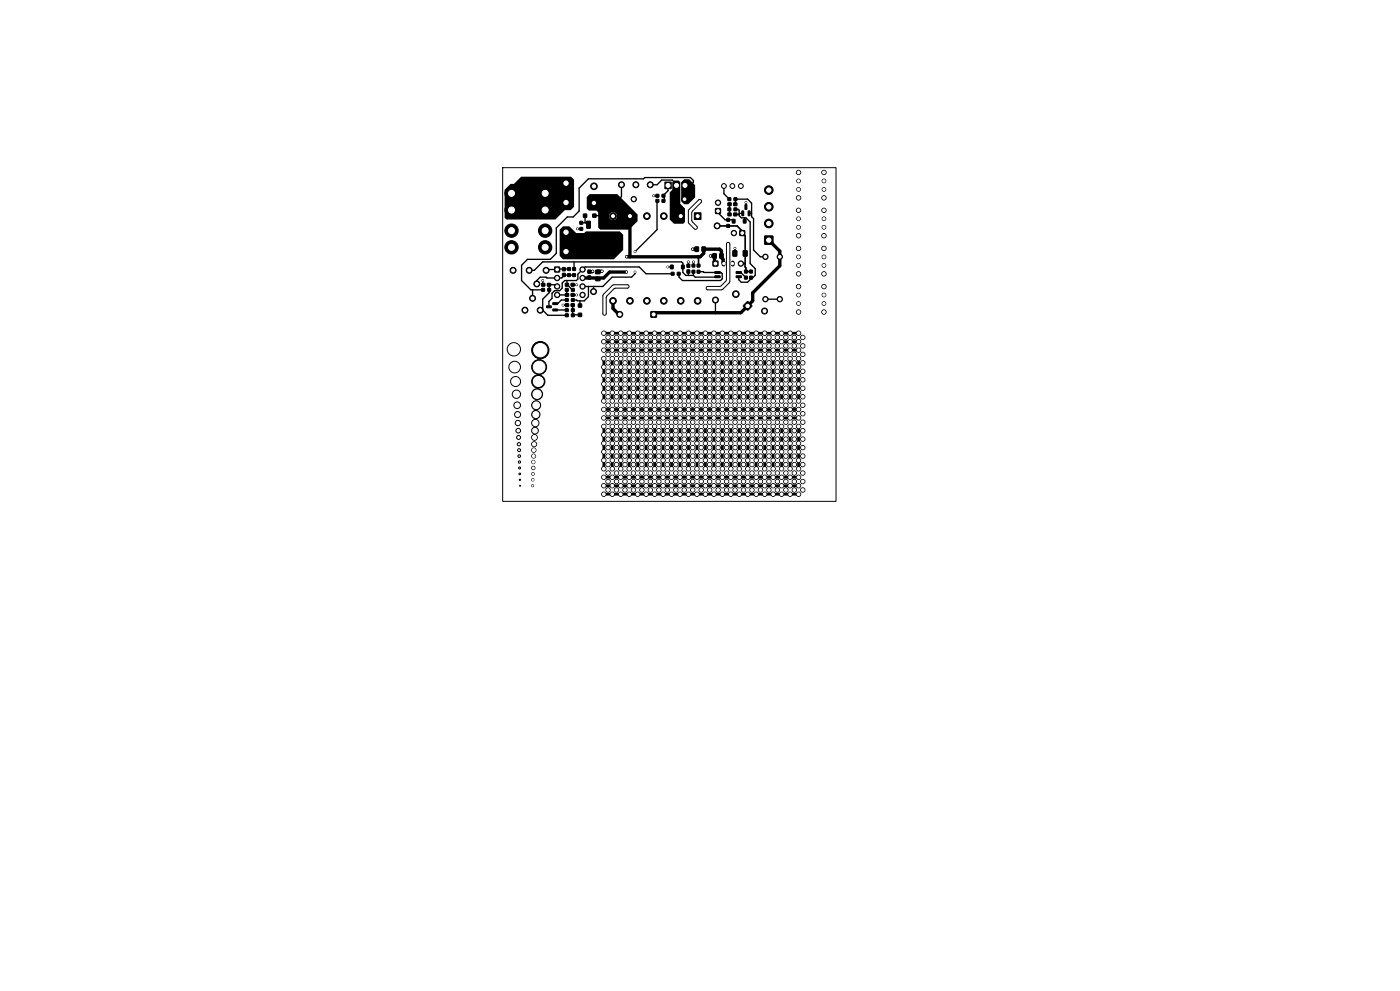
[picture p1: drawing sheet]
<svg xmlns="http://www.w3.org/2000/svg" width="420mm" height="297mm" viewBox="0 0 420 297" stroke-linecap="round" stroke-linejoin="round" font-family="sans-serif">
<g fill="#000" stroke="#000" stroke-width=".3">
<path d="M168.8 53.9l.4-.1 1.6 .1 .1 .4-.1 1.6-.4 .2-1.6-.2-.2-.4zM168.8 59.7l.4-.1 1.6 .1 .1 .4-.1 1.6-.4 .2-1.6-.2-.2-.4zM196.8 59.8h.8v.8h-.8zM196.8 58.3h.8v.8h-.8zM198.6 59.8h.9v.8h-.9zM199.5 54.6h1.9v2h-1.9zM198.6 58.3h.9v.8h-.9zM218.4 59.3h.8v.8h-.8zM220.2 59.3h.8v.8h-.8zM174 66.4h.8v.8h-.8zM174 68.2h.8v.8h-.8zM175 64.2h1v.9h-1z"/>
<path d="M176 66.3l1.1 .1-.1 2-1-.1zM177.3 59.9h1.8v1.9h-1.8zM177.8 64.2h1v.9h-1zM180.6 66.3l1.1 .1-.2 2-1-.1zM176 70.5h5.6v6.3h-5.6zM208.5 74h1v1.3h-1zM209.1 79.2h.9v.8h-.9zM208.3 63.8h2v2h-2zM210.6 74h1v1.3h-1zM213.9 78.3h1.5v1.4h-1.5zM214.7 62.5h1.4v1.5h-1.4zM213.8 76.1h1.1v1.3h-1.1z"/>
<path d="M215.9 76.1h1v1.3h-1zM218.4 63.9h.9v.8h-.9zM218 65.5h.8v.8h-.8zM218 67.3h.8v.8h-.8zM218.4 62.3h.8v.8h-.8zM218.4 60.8h.9v.8h-.9zM219.7 65.8h.8v1h-.8zM220.1 63.9h.9v.8h-.9zM219.9 75.1h1.1v1.6h-1.1zM220.2 62.3h.8v.8h-.8zM220.1 60.8h.9v.8h-.9zM222.6 63.2l.5 .1-.1 1.4-.5-.1z"/>
<path d="M223 65.8h.8v1h-.8zM221.9 69.1h1.5v1.5h-1.5zM223.5 61.4h.6l-.1 1.4-.5-.1zM223 75.1h1.1v1.6h-1.1zM224.5 63.2l.5 .1-.1 1.4-.5-.1zM229.4 70.7h2.5v2.5h-2.5zM162.5 86.5h.8v.8h-.8zM162.5 84.9h.9v.8h-.9zM164.2 84.9h1v.8h-1zM164.3 86.5h.9v.8h-.9zM164 91.7h1.3l.1 .5h-1.4zM166.4 80h1.5v1.5h-1.5z"/>
<path d="M165.9 90.7h1.3l.1 .5-1.4 .1zM165.9 92.6h1.3l.1 .5-1.4 .1zM168.8 81.9h.8v1h-.8zM168.8 80.2h.8v.9h-.8zM169.6 86.5h.8v.8h-.8zM169.6 88h.9v.8h-.9zM169.6 84.9h.9v.8h-.9zM170.3 82h.8v.9h-.8zM170.3 80.2h.8v.8h-.8zM169.6 92.6h.8v.8h-.8zM169.6 89.5h.8v.8h-.8zM169.6 94.1h.8v.8h-.8z"/>
<path d="M169.6 91h.9v.8h-.9zM171.3 88h1v.8h-1zM171.3 84.9h1v.8h-1zM171.4 86.5h.9v.8h-.9zM171.8 82h.8v.9h-.8zM171.8 80.2h.8v.8h-.8zM171.4 92.6h.9v.8h-.9zM171.4 89.5h.9v.8h-.9zM171.4 94.1h.9v.8h-.9zM171.3 91h1v.8h-1zM173.5 91.1h1v.9h-1zM173.5 93.9h1v.9h-1z"/>
<path d="M176.4 82.7h.8v.9h-.8zM176.4 81h.8v.9h-.8zM178.7 83.1h1.3v1h-1.3zM178.7 81h1.3v1h-1.3zM195.3 93.4h1.6v1.7h-1.6zM201.4 81.6h.8v.8h-.8zM201.2 79.5h.7v1h-.7zM203.2 81.6h.8v.8h-.8zM204.5 79.5h.7v1h-.7zM206.1 80.9h.8v.9h-.8zM206.1 79.2h.8v.9h-.8zM207.6 81h.8v.8h-.8z"/>
<path d="M207.6 79.2h.8v.8h-.8zM209.1 81h.9v.8h-.9zM214.5 82.7l1.5-.1 .1 .5-1.6 .1zM214.5 81.4h1.5l.1 .5h-1.6zM220.9 81.4h1.4l.1 .5h-1.5zM220.9 82.7l1.4-.1 .1 .5-1.5 .1zM223.4 82.8h.8v.8h-.8zM223.4 81h.8v.8h-.8zM223 91.5l1.3-1.1 1.3 1.3-1.3 1.3-1.3-1.1zM224.9 81h.8v.8h-.8zM224.9 82.8h.8v.8h-.8z"/>
<circle cx="153.4" cy="58" r="2"/>
<circle cx="163.5" cy="58" r="2"/>
<circle cx="178.2" cy="55.8" r="1"/>
<circle cx="186.4" cy="55.4" r=".9"/>
<circle cx="190.1" cy="59.7" r=".8"/>
<circle cx="190.8" cy="55.4" r=".9"/>
<circle cx="195.1" cy="55.4" r=".9"/>
<circle cx="196.1" cy="58.7" r=".28"/>
<circle cx="205.4" cy="59.7" r=".8"/>
<circle cx="217.2" cy="55.8" r=".72"/>
<circle cx="219.7" cy="55.8" r=".72"/>
<circle cx="222.2" cy="55.8" r=".72"/>
<circle cx="230.6" cy="57" r="1.3"/>
<circle cx="239.6" cy="54.2" r=".55"/>
<circle cx="239.6" cy="56.8" r=".55"/>
<circle cx="239.6" cy="59.3" r=".65"/>
<circle cx="239.6" cy="51.7" r=".65"/>
<circle cx="247.2" cy="54.2" r=".55"/>
<circle cx="247.2" cy="56.8" r=".55"/>
<circle cx="247.2" cy="59.3" r=".65"/>
<circle cx="247.2" cy="51.7" r=".65"/>
<circle cx="153.4" cy="74.1" r="2"/>
<circle cx="153.4" cy="63" r="2"/>
<circle cx="153.4" cy="69.1" r="2"/>
<circle cx="163.5" cy="63" r="2"/>
<circle cx="163.5" cy="74.1" r="2"/>
<circle cx="163.5" cy="69.1" r="2"/>
<circle cx="169.8" cy="75.4" r="1.15"/>
<circle cx="169.8" cy="69.6" r="1.15"/>
<circle cx="173.2" cy="68.6" r=".28"/>
<circle cx="183.9" cy="64.8" r="1"/>
<circle cx="188" cy="77" r=".28"/>
<circle cx="189" cy="64.8" r="1"/>
<circle cx="190.5" cy="75.4" r=".28"/>
<circle cx="194.1" cy="64.8" r="1"/>
<circle cx="199.1" cy="64.8" r="1"/>
<circle cx="204.2" cy="64.8" r="1"/>
<circle cx="206.5" cy="78.5" r=".28"/>
<circle cx="207.8" cy="74.7" r=".28"/>
<circle cx="208" cy="78.5" r=".28"/>
<circle cx="213.1" cy="76.7" r=".28"/>
<circle cx="215.1" cy="67.7" r=".9"/>
<circle cx="215.4" cy="60.7" r=".8"/>
<circle cx="220.2" cy="69.8" r=".8"/>
<circle cx="220.5" cy="74.4" r=".28"/>
<circle cx="222.2" cy="79" r=".8"/>
<circle cx="223.8" cy="60.7" r=".28"/>
<circle cx="229.6" cy="77" r=".8"/>
<circle cx="230.6" cy="62" r="1.3"/>
<circle cx="230.6" cy="67" r="1.3"/>
<circle cx="233.9" cy="77" r=".8"/>
<circle cx="239.6" cy="65.6" r=".55"/>
<circle cx="239.6" cy="79.5" r=".55"/>
<circle cx="239.6" cy="77" r=".55"/>
<circle cx="239.6" cy="68.1" r=".55"/>
<circle cx="239.6" cy="63" r=".65"/>
<circle cx="239.6" cy="70.6" r=".65"/>
<circle cx="239.6" cy="74.5" r=".65"/>
<circle cx="247.2" cy="65.6" r=".55"/>
<circle cx="247.2" cy="77" r=".55"/>
<circle cx="247.2" cy="79.5" r=".55"/>
<circle cx="247.2" cy="68.1" r=".55"/>
<circle cx="247.2" cy="74.5" r=".65"/>
<circle cx="247.2" cy="70.6" r=".65"/>
<circle cx="247.2" cy="63" r=".65"/>
<circle cx="153.9" cy="81" r=".9"/>
<circle cx="157.5" cy="93" r=".9"/>
<circle cx="158.7" cy="81" r=".9"/>
<circle cx="159.8" cy="89.4" r=".9"/>
<circle cx="161" cy="85.1" r=".9"/>
<circle cx="162.1" cy="93" r=".9"/>
<circle cx="162.8" cy="84.1" r=".28"/>
<circle cx="163.8" cy="81" r=".9"/>
<circle cx="167.1" cy="83.3" r=".8"/>
<circle cx="167.1" cy="85.9" r=".8"/>
<circle cx="167.1" cy="88.4" r=".8"/>
<circle cx="168.9" cy="91.4" r=".28"/>
<circle cx="173" cy="85.3" r=".28"/>
<circle cx="173" cy="88.4" r=".28"/>
<circle cx="174.8" cy="83.3" r=".8"/>
<circle cx="174.8" cy="80.8" r=".8"/>
<circle cx="174.8" cy="85.9" r=".8"/>
<circle cx="174.8" cy="88.4" r=".8"/>
<circle cx="177.8" cy="81.3" r=".28"/>
<circle cx="178.1" cy="87.4" r=".9"/>
<circle cx="180.6" cy="81.3" r=".28"/>
<circle cx="181.1" cy="99.9" r=".65"/>
<circle cx="183.7" cy="99.9" r=".65"/>
<circle cx="183.9" cy="90.2" r="1"/>
<circle cx="185.9" cy="94.2" r=".9"/>
<circle cx="186.2" cy="99.9" r=".65"/>
<circle cx="188" cy="81.5" r=".28"/>
<circle cx="188.8" cy="99.9" r=".65"/>
<circle cx="189" cy="90.2" r="1"/>
<circle cx="190.5" cy="81.5" r=".28"/>
<circle cx="191.3" cy="99.9" r=".65"/>
<circle cx="193.8" cy="99.9" r=".65"/>
<circle cx="194.1" cy="90.2" r="1"/>
<circle cx="196.4" cy="99.9" r=".65"/>
<circle cx="198.9" cy="99.9" r=".65"/>
<circle cx="199.1" cy="90.2" r="1"/>
<circle cx="200.3" cy="80" r=".28"/>
<circle cx="201.5" cy="99.9" r=".65"/>
<circle cx="204" cy="99.9" r=".65"/>
<circle cx="204.2" cy="90.2" r="1"/>
<circle cx="206.5" cy="99.9" r=".65"/>
<circle cx="209.1" cy="99.9" r=".65"/>
<circle cx="209.3" cy="90.2" r="1"/>
<circle cx="211.6" cy="99.9" r=".65"/>
<circle cx="214.2" cy="99.9" r=".65"/>
<circle cx="214.6" cy="89.9" r=".9"/>
<circle cx="216.7" cy="99.9" r=".65"/>
<circle cx="219.2" cy="99.9" r=".65"/>
<circle cx="220.7" cy="88.1" r="1"/>
<circle cx="221.8" cy="99.9" r=".65"/>
<circle cx="224.3" cy="99.9" r=".65"/>
<circle cx="226.9" cy="99.9" r=".65"/>
<circle cx="229.4" cy="93.2" r=".9"/>
<circle cx="229.4" cy="99.9" r=".65"/>
<circle cx="229.6" cy="89.7" r=".8"/>
<circle cx="231.9" cy="99.9" r=".65"/>
<circle cx="233.9" cy="89.7" r=".8"/>
<circle cx="234.5" cy="99.9" r=".65"/>
<circle cx="237" cy="99.9" r=".65"/>
<circle cx="239.6" cy="91" r=".55"/>
<circle cx="239.6" cy="88.4" r=".55"/>
<circle cx="239.6" cy="93.5" r=".65"/>
<circle cx="239.6" cy="82.1" r=".65"/>
<circle cx="239.6" cy="99.9" r=".65"/>
<circle cx="239.6" cy="85.9" r=".65"/>
<circle cx="247.2" cy="91" r=".55"/>
<circle cx="247.2" cy="88.4" r=".55"/>
<circle cx="247.2" cy="93.5" r=".65"/>
<circle cx="247.2" cy="85.9" r=".65"/>
<circle cx="247.2" cy="82.1" r=".65"/>
<circle cx="161.1" cy="118.1" r="1.65"/>
<circle cx="161.5" cy="114.3" r="2"/>
<circle cx="161.7" cy="110" r="2.25"/>
<circle cx="162.1" cy="104.9" r="2.6"/>
<circle cx="181.1" cy="117.6" r=".65"/>
<circle cx="181.1" cy="104.9" r=".65"/>
<circle cx="181.1" cy="102.4" r=".65"/>
<circle cx="181.1" cy="115.1" r=".65"/>
<circle cx="181.1" cy="107.5" r=".65"/>
<circle cx="181.1" cy="112.6" r=".65"/>
<circle cx="181.1" cy="110" r=".65"/>
<circle cx="182.4" cy="113.8" r=".65"/>
<circle cx="182.4" cy="101.1" r=".65"/>
<circle cx="182.4" cy="111.3" r=".65"/>
<circle cx="182.4" cy="118.9" r=".65"/>
<circle cx="182.4" cy="106.2" r=".65"/>
<circle cx="182.4" cy="116.4" r=".65"/>
<circle cx="182.4" cy="108.7" r=".65"/>
<circle cx="182.4" cy="103.7" r=".65"/>
<circle cx="183.7" cy="104.9" r=".65"/>
<circle cx="183.7" cy="110" r=".65"/>
<circle cx="183.7" cy="107.5" r=".65"/>
<circle cx="183.7" cy="115.1" r=".65"/>
<circle cx="183.7" cy="117.6" r=".65"/>
<circle cx="183.7" cy="102.4" r=".65"/>
<circle cx="183.7" cy="112.6" r=".65"/>
<circle cx="185" cy="108.7" r=".65"/>
<circle cx="185" cy="111.3" r=".65"/>
<circle cx="185" cy="101.1" r=".65"/>
<circle cx="185" cy="103.7" r=".65"/>
<circle cx="185" cy="113.8" r=".65"/>
<circle cx="185" cy="106.2" r=".65"/>
<circle cx="185" cy="118.9" r=".65"/>
<circle cx="185" cy="116.4" r=".65"/>
<circle cx="186.2" cy="117.6" r=".65"/>
<circle cx="186.2" cy="115.1" r=".65"/>
<circle cx="186.2" cy="112.6" r=".65"/>
<circle cx="186.2" cy="110" r=".65"/>
<circle cx="186.2" cy="107.5" r=".65"/>
<circle cx="186.2" cy="104.9" r=".65"/>
<circle cx="186.2" cy="102.4" r=".65"/>
<circle cx="187.5" cy="106.2" r=".65"/>
<circle cx="187.5" cy="108.7" r=".65"/>
<circle cx="187.5" cy="118.9" r=".65"/>
<circle cx="187.5" cy="101.1" r=".65"/>
<circle cx="187.5" cy="113.8" r=".65"/>
<circle cx="187.5" cy="111.3" r=".65"/>
<circle cx="187.5" cy="103.7" r=".65"/>
<circle cx="187.5" cy="116.4" r=".65"/>
<circle cx="188.8" cy="110" r=".65"/>
<circle cx="188.8" cy="102.4" r=".65"/>
<circle cx="188.8" cy="115.1" r=".65"/>
<circle cx="188.8" cy="104.9" r=".65"/>
<circle cx="188.8" cy="112.6" r=".65"/>
<circle cx="188.8" cy="107.5" r=".65"/>
<circle cx="188.8" cy="117.6" r=".65"/>
<circle cx="190" cy="106.2" r=".65"/>
<circle cx="190" cy="118.9" r=".65"/>
<circle cx="190" cy="116.4" r=".65"/>
<circle cx="190" cy="108.7" r=".65"/>
<circle cx="190" cy="101.1" r=".65"/>
<circle cx="190" cy="111.3" r=".65"/>
<circle cx="190" cy="103.7" r=".65"/>
<circle cx="190" cy="113.8" r=".65"/>
<circle cx="191.3" cy="107.5" r=".65"/>
<circle cx="191.3" cy="104.9" r=".65"/>
<circle cx="191.3" cy="112.6" r=".65"/>
<circle cx="191.3" cy="102.4" r=".65"/>
<circle cx="191.3" cy="115.1" r=".65"/>
<circle cx="191.3" cy="110" r=".65"/>
<circle cx="191.3" cy="117.6" r=".65"/>
<circle cx="192.6" cy="111.3" r=".65"/>
<circle cx="192.6" cy="118.9" r=".65"/>
<circle cx="192.6" cy="108.7" r=".65"/>
<circle cx="192.6" cy="106.2" r=".65"/>
<circle cx="192.6" cy="101.1" r=".65"/>
<circle cx="192.6" cy="113.8" r=".65"/>
<circle cx="192.6" cy="103.7" r=".65"/>
<circle cx="192.6" cy="116.4" r=".65"/>
<circle cx="193.8" cy="115.1" r=".65"/>
<circle cx="193.8" cy="104.9" r=".65"/>
<circle cx="193.8" cy="117.6" r=".65"/>
<circle cx="193.8" cy="107.5" r=".65"/>
<circle cx="193.8" cy="110" r=".65"/>
<circle cx="193.8" cy="112.6" r=".65"/>
<circle cx="193.8" cy="102.4" r=".65"/>
<circle cx="195.1" cy="116.4" r=".65"/>
<circle cx="195.1" cy="108.7" r=".65"/>
<circle cx="195.1" cy="118.9" r=".65"/>
<circle cx="195.1" cy="106.2" r=".65"/>
<circle cx="195.1" cy="101.1" r=".65"/>
<circle cx="195.1" cy="111.3" r=".65"/>
<circle cx="195.1" cy="113.8" r=".65"/>
<circle cx="195.1" cy="103.7" r=".65"/>
<circle cx="196.4" cy="117.6" r=".65"/>
<circle cx="196.4" cy="107.5" r=".65"/>
<circle cx="196.4" cy="115.1" r=".65"/>
<circle cx="196.4" cy="104.9" r=".65"/>
<circle cx="196.4" cy="102.4" r=".65"/>
<circle cx="196.4" cy="110" r=".65"/>
<circle cx="196.4" cy="112.6" r=".65"/>
<circle cx="197.7" cy="108.7" r=".65"/>
<circle cx="197.7" cy="113.8" r=".65"/>
<circle cx="197.7" cy="101.1" r=".65"/>
<circle cx="197.7" cy="106.2" r=".65"/>
<circle cx="197.7" cy="116.4" r=".65"/>
<circle cx="197.7" cy="118.9" r=".65"/>
<circle cx="197.7" cy="111.3" r=".65"/>
<circle cx="197.7" cy="103.7" r=".65"/>
<circle cx="198.9" cy="115.1" r=".65"/>
<circle cx="198.9" cy="117.6" r=".65"/>
<circle cx="198.9" cy="104.9" r=".65"/>
<circle cx="198.9" cy="107.5" r=".65"/>
<circle cx="198.9" cy="112.6" r=".65"/>
<circle cx="198.9" cy="102.4" r=".65"/>
<circle cx="198.9" cy="110" r=".65"/>
<circle cx="200.2" cy="101.1" r=".65"/>
<circle cx="200.2" cy="108.7" r=".65"/>
<circle cx="200.2" cy="106.2" r=".65"/>
<circle cx="200.2" cy="111.3" r=".65"/>
<circle cx="200.2" cy="118.9" r=".65"/>
<circle cx="200.2" cy="103.7" r=".65"/>
<circle cx="200.2" cy="116.4" r=".65"/>
<circle cx="200.2" cy="113.8" r=".65"/>
<circle cx="201.5" cy="117.6" r=".65"/>
<circle cx="201.5" cy="110" r=".65"/>
<circle cx="201.5" cy="115.1" r=".65"/>
<circle cx="201.5" cy="102.4" r=".65"/>
<circle cx="201.5" cy="112.6" r=".65"/>
<circle cx="201.5" cy="107.5" r=".65"/>
<circle cx="201.5" cy="104.9" r=".65"/>
<circle cx="202.7" cy="111.3" r=".65"/>
<circle cx="202.7" cy="108.7" r=".65"/>
<circle cx="202.7" cy="103.7" r=".65"/>
<circle cx="202.7" cy="106.2" r=".65"/>
<circle cx="202.7" cy="118.9" r=".65"/>
<circle cx="202.7" cy="101.1" r=".65"/>
<circle cx="202.7" cy="113.8" r=".65"/>
<circle cx="202.7" cy="116.4" r=".65"/>
<circle cx="204" cy="112.6" r=".65"/>
<circle cx="204" cy="107.5" r=".65"/>
<circle cx="204" cy="115.1" r=".65"/>
<circle cx="204" cy="102.4" r=".65"/>
<circle cx="204" cy="110" r=".65"/>
<circle cx="204" cy="117.6" r=".65"/>
<circle cx="204" cy="104.9" r=".65"/>
<circle cx="205.3" cy="118.9" r=".65"/>
<circle cx="205.3" cy="116.4" r=".65"/>
<circle cx="205.3" cy="111.3" r=".65"/>
<circle cx="205.3" cy="106.2" r=".65"/>
<circle cx="205.3" cy="101.1" r=".65"/>
<circle cx="205.3" cy="108.7" r=".65"/>
<circle cx="205.3" cy="103.7" r=".65"/>
<circle cx="205.3" cy="113.8" r=".65"/>
<circle cx="206.5" cy="117.6" r=".65"/>
<circle cx="206.5" cy="110" r=".65"/>
<circle cx="206.5" cy="104.9" r=".65"/>
<circle cx="206.5" cy="112.6" r=".65"/>
<circle cx="206.5" cy="115.1" r=".65"/>
<circle cx="206.5" cy="107.5" r=".65"/>
<circle cx="206.5" cy="102.4" r=".65"/>
<circle cx="207.8" cy="108.7" r=".65"/>
<circle cx="207.8" cy="101.1" r=".65"/>
<circle cx="207.8" cy="106.2" r=".65"/>
<circle cx="207.8" cy="116.4" r=".65"/>
<circle cx="207.8" cy="118.9" r=".65"/>
<circle cx="207.8" cy="113.8" r=".65"/>
<circle cx="207.8" cy="111.3" r=".65"/>
<circle cx="207.8" cy="103.7" r=".65"/>
<circle cx="209.1" cy="107.5" r=".65"/>
<circle cx="209.1" cy="110" r=".65"/>
<circle cx="209.1" cy="102.4" r=".65"/>
<circle cx="209.1" cy="112.6" r=".65"/>
<circle cx="209.1" cy="104.9" r=".65"/>
<circle cx="209.1" cy="115.1" r=".65"/>
<circle cx="209.1" cy="117.6" r=".65"/>
<circle cx="210.4" cy="108.7" r=".65"/>
<circle cx="210.4" cy="118.9" r=".65"/>
<circle cx="210.4" cy="113.8" r=".65"/>
<circle cx="210.4" cy="103.7" r=".65"/>
<circle cx="210.4" cy="111.3" r=".65"/>
<circle cx="210.4" cy="106.2" r=".65"/>
<circle cx="210.4" cy="116.4" r=".65"/>
<circle cx="210.4" cy="101.1" r=".65"/>
<circle cx="211.6" cy="115.1" r=".65"/>
<circle cx="211.6" cy="107.5" r=".65"/>
<circle cx="211.6" cy="110" r=".65"/>
<circle cx="211.6" cy="102.4" r=".65"/>
<circle cx="211.6" cy="104.9" r=".65"/>
<circle cx="211.6" cy="112.6" r=".65"/>
<circle cx="211.6" cy="117.6" r=".65"/>
<circle cx="212.9" cy="113.8" r=".65"/>
<circle cx="212.9" cy="108.7" r=".65"/>
<circle cx="212.9" cy="111.3" r=".65"/>
<circle cx="212.9" cy="106.2" r=".65"/>
<circle cx="212.9" cy="103.7" r=".65"/>
<circle cx="212.9" cy="101.1" r=".65"/>
<circle cx="212.9" cy="118.9" r=".65"/>
<circle cx="212.9" cy="116.4" r=".65"/>
<circle cx="214.2" cy="104.9" r=".65"/>
<circle cx="214.2" cy="107.5" r=".65"/>
<circle cx="214.2" cy="102.4" r=".65"/>
<circle cx="214.2" cy="112.6" r=".65"/>
<circle cx="214.2" cy="115.1" r=".65"/>
<circle cx="214.2" cy="117.6" r=".65"/>
<circle cx="214.2" cy="110" r=".65"/>
<circle cx="215.4" cy="111.3" r=".65"/>
<circle cx="215.4" cy="103.7" r=".65"/>
<circle cx="215.4" cy="113.8" r=".65"/>
<circle cx="215.4" cy="101.1" r=".65"/>
<circle cx="215.4" cy="108.7" r=".65"/>
<circle cx="215.4" cy="106.2" r=".65"/>
<circle cx="215.4" cy="116.4" r=".65"/>
<circle cx="215.4" cy="118.9" r=".65"/>
<circle cx="216.7" cy="110" r=".65"/>
<circle cx="216.7" cy="104.9" r=".65"/>
<circle cx="216.7" cy="107.5" r=".65"/>
<circle cx="216.7" cy="112.6" r=".65"/>
<circle cx="216.7" cy="115.1" r=".65"/>
<circle cx="216.7" cy="102.4" r=".65"/>
<circle cx="216.7" cy="117.6" r=".65"/>
<circle cx="218" cy="111.3" r=".65"/>
<circle cx="218" cy="113.8" r=".65"/>
<circle cx="218" cy="101.1" r=".65"/>
<circle cx="218" cy="103.7" r=".65"/>
<circle cx="218" cy="108.7" r=".65"/>
<circle cx="218" cy="118.9" r=".65"/>
<circle cx="218" cy="106.2" r=".65"/>
<circle cx="218" cy="116.4" r=".65"/>
<circle cx="219.2" cy="104.9" r=".65"/>
<circle cx="219.2" cy="107.5" r=".65"/>
<circle cx="219.2" cy="117.6" r=".65"/>
<circle cx="219.2" cy="102.4" r=".65"/>
<circle cx="219.2" cy="115.1" r=".65"/>
<circle cx="219.2" cy="112.6" r=".65"/>
<circle cx="219.2" cy="110" r=".65"/>
<circle cx="220.5" cy="118.9" r=".65"/>
<circle cx="220.5" cy="106.2" r=".65"/>
<circle cx="220.5" cy="101.1" r=".65"/>
<circle cx="220.5" cy="103.7" r=".65"/>
<circle cx="220.5" cy="111.3" r=".65"/>
<circle cx="220.5" cy="108.7" r=".65"/>
<circle cx="220.5" cy="113.8" r=".65"/>
<circle cx="220.5" cy="116.4" r=".65"/>
<circle cx="221.8" cy="115.1" r=".65"/>
<circle cx="221.8" cy="112.6" r=".65"/>
<circle cx="221.8" cy="110" r=".65"/>
<circle cx="221.8" cy="102.4" r=".65"/>
<circle cx="221.8" cy="117.6" r=".65"/>
<circle cx="221.8" cy="107.5" r=".65"/>
<circle cx="221.8" cy="104.9" r=".65"/>
<circle cx="223.1" cy="118.9" r=".65"/>
<circle cx="223.1" cy="116.4" r=".65"/>
<circle cx="223.1" cy="108.7" r=".65"/>
<circle cx="223.1" cy="101.1" r=".65"/>
<circle cx="223.1" cy="103.7" r=".65"/>
<circle cx="223.1" cy="113.8" r=".65"/>
<circle cx="223.1" cy="111.3" r=".65"/>
<circle cx="223.1" cy="106.2" r=".65"/>
<circle cx="224.3" cy="112.6" r=".65"/>
<circle cx="224.3" cy="102.4" r=".65"/>
<circle cx="224.3" cy="115.1" r=".65"/>
<circle cx="224.3" cy="110" r=".65"/>
<circle cx="224.3" cy="107.5" r=".65"/>
<circle cx="224.3" cy="117.6" r=".65"/>
<circle cx="224.3" cy="104.9" r=".65"/>
<circle cx="225.6" cy="113.8" r=".65"/>
<circle cx="225.6" cy="118.9" r=".65"/>
<circle cx="225.6" cy="116.4" r=".65"/>
<circle cx="225.6" cy="111.3" r=".65"/>
<circle cx="225.6" cy="103.7" r=".65"/>
<circle cx="225.6" cy="101.1" r=".65"/>
<circle cx="225.6" cy="106.2" r=".65"/>
<circle cx="225.6" cy="108.7" r=".65"/>
<circle cx="226.9" cy="110" r=".65"/>
<circle cx="226.9" cy="102.4" r=".65"/>
<circle cx="226.9" cy="115.1" r=".65"/>
<circle cx="226.9" cy="104.9" r=".65"/>
<circle cx="226.9" cy="112.6" r=".65"/>
<circle cx="226.9" cy="107.5" r=".65"/>
<circle cx="226.9" cy="117.6" r=".65"/>
<circle cx="228.1" cy="106.2" r=".65"/>
<circle cx="228.1" cy="101.1" r=".65"/>
<circle cx="228.1" cy="111.3" r=".65"/>
<circle cx="228.1" cy="116.4" r=".65"/>
<circle cx="228.1" cy="113.8" r=".65"/>
<circle cx="228.1" cy="103.7" r=".65"/>
<circle cx="228.1" cy="108.7" r=".65"/>
<circle cx="228.1" cy="118.9" r=".65"/>
<circle cx="229.4" cy="112.6" r=".65"/>
<circle cx="229.4" cy="107.5" r=".65"/>
<circle cx="229.4" cy="115.1" r=".65"/>
<circle cx="229.4" cy="102.4" r=".65"/>
<circle cx="229.4" cy="104.9" r=".65"/>
<circle cx="229.4" cy="110" r=".65"/>
<circle cx="229.4" cy="117.6" r=".65"/>
<circle cx="230.7" cy="101.1" r=".65"/>
<circle cx="230.7" cy="111.3" r=".65"/>
<circle cx="230.7" cy="118.9" r=".65"/>
<circle cx="230.7" cy="108.7" r=".65"/>
<circle cx="230.7" cy="106.2" r=".65"/>
<circle cx="230.7" cy="116.4" r=".65"/>
<circle cx="230.7" cy="103.7" r=".65"/>
<circle cx="230.7" cy="113.8" r=".65"/>
<circle cx="231.9" cy="110" r=".65"/>
<circle cx="231.9" cy="107.5" r=".65"/>
<circle cx="231.9" cy="102.4" r=".65"/>
<circle cx="231.9" cy="117.6" r=".65"/>
<circle cx="231.9" cy="115.1" r=".65"/>
<circle cx="231.9" cy="104.9" r=".65"/>
<circle cx="231.9" cy="112.6" r=".65"/>
<circle cx="233.2" cy="111.3" r=".65"/>
<circle cx="233.2" cy="116.4" r=".65"/>
<circle cx="233.2" cy="103.7" r=".65"/>
<circle cx="233.2" cy="106.2" r=".65"/>
<circle cx="233.2" cy="118.9" r=".65"/>
<circle cx="233.2" cy="108.7" r=".65"/>
<circle cx="233.2" cy="113.8" r=".65"/>
<circle cx="233.2" cy="101.1" r=".65"/>
<circle cx="234.5" cy="115.1" r=".65"/>
<circle cx="234.5" cy="102.4" r=".65"/>
<circle cx="234.5" cy="104.9" r=".65"/>
<circle cx="234.5" cy="112.6" r=".65"/>
<circle cx="234.5" cy="117.6" r=".65"/>
<circle cx="234.5" cy="110" r=".65"/>
<circle cx="234.5" cy="107.5" r=".65"/>
<circle cx="235.8" cy="111.3" r=".65"/>
<circle cx="235.8" cy="101.1" r=".65"/>
<circle cx="235.8" cy="108.7" r=".65"/>
<circle cx="235.8" cy="113.8" r=".65"/>
<circle cx="235.8" cy="103.7" r=".65"/>
<circle cx="235.8" cy="106.2" r=".65"/>
<circle cx="235.8" cy="118.9" r=".65"/>
<circle cx="235.8" cy="116.4" r=".65"/>
<circle cx="237" cy="107.5" r=".65"/>
<circle cx="237" cy="102.4" r=".65"/>
<circle cx="237" cy="115.1" r=".65"/>
<circle cx="237" cy="112.6" r=".65"/>
<circle cx="237" cy="104.9" r=".65"/>
<circle cx="237" cy="110" r=".65"/>
<circle cx="237" cy="117.6" r=".65"/>
<circle cx="238.3" cy="118.9" r=".65"/>
<circle cx="238.3" cy="116.4" r=".65"/>
<circle cx="238.3" cy="103.7" r=".65"/>
<circle cx="238.3" cy="106.2" r=".65"/>
<circle cx="238.3" cy="101.1" r=".65"/>
<circle cx="238.3" cy="113.8" r=".65"/>
<circle cx="238.3" cy="111.3" r=".65"/>
<circle cx="238.3" cy="108.7" r=".65"/>
<circle cx="239.6" cy="117.6" r=".65"/>
<circle cx="239.6" cy="107.5" r=".65"/>
<circle cx="239.6" cy="110" r=".65"/>
<circle cx="239.6" cy="104.9" r=".65"/>
<circle cx="239.6" cy="112.6" r=".65"/>
<circle cx="239.6" cy="102.4" r=".65"/>
<circle cx="239.6" cy="115.1" r=".65"/>
<circle cx="240.8" cy="106.2" r=".65"/>
<circle cx="240.8" cy="108.7" r=".65"/>
<circle cx="240.8" cy="111.3" r=".65"/>
<circle cx="240.8" cy="103.7" r=".65"/>
<circle cx="240.8" cy="116.4" r=".65"/>
<circle cx="240.8" cy="113.8" r=".65"/>
<circle cx="240.8" cy="118.9" r=".65"/>
<circle cx="240.8" cy="101.1" r=".65"/>
<circle cx="160" cy="138.5" r=".5"/>
<circle cx="160.1" cy="136.7" r=".6"/>
<circle cx="160.1" cy="134.9" r=".65"/>
<circle cx="160.2" cy="133.1" r=".75"/>
<circle cx="160.3" cy="131.1" r=".85"/>
<circle cx="160.5" cy="129.1" r="1"/>
<circle cx="160.6" cy="126.8" r="1.1"/>
<circle cx="160.7" cy="124.2" r="1.25"/>
<circle cx="160.8" cy="121.4" r="1.35"/>
<circle cx="181.1" cy="138" r=".65"/>
<circle cx="181.1" cy="135.4" r=".65"/>
<circle cx="181.1" cy="132.9" r=".65"/>
<circle cx="181.1" cy="130.3" r=".65"/>
<circle cx="181.1" cy="125.3" r=".65"/>
<circle cx="181.1" cy="120.2" r=".65"/>
<circle cx="181.1" cy="127.8" r=".65"/>
<circle cx="181.1" cy="122.7" r=".65"/>
<circle cx="182.4" cy="139.2" r=".65"/>
<circle cx="182.4" cy="131.6" r=".65"/>
<circle cx="182.4" cy="134.1" r=".65"/>
<circle cx="182.4" cy="136.7" r=".65"/>
<circle cx="182.4" cy="129.1" r=".65"/>
<circle cx="182.4" cy="126.5" r=".65"/>
<circle cx="182.4" cy="121.4" r=".65"/>
<circle cx="182.4" cy="124" r=".65"/>
<circle cx="183.7" cy="138" r=".65"/>
<circle cx="183.7" cy="132.9" r=".65"/>
<circle cx="183.7" cy="135.4" r=".65"/>
<circle cx="183.7" cy="130.3" r=".65"/>
<circle cx="183.7" cy="127.8" r=".65"/>
<circle cx="183.7" cy="120.2" r=".65"/>
<circle cx="183.7" cy="122.7" r=".65"/>
<circle cx="183.7" cy="125.3" r=".65"/>
<circle cx="185" cy="131.6" r=".65"/>
<circle cx="185" cy="136.7" r=".65"/>
<circle cx="185" cy="134.1" r=".65"/>
<circle cx="185" cy="139.2" r=".65"/>
<circle cx="185" cy="124" r=".65"/>
<circle cx="185" cy="129.1" r=".65"/>
<circle cx="185" cy="126.5" r=".65"/>
<circle cx="185" cy="121.4" r=".65"/>
<circle cx="186.2" cy="132.9" r=".65"/>
<circle cx="186.2" cy="138" r=".65"/>
<circle cx="186.2" cy="135.4" r=".65"/>
<circle cx="186.2" cy="130.3" r=".65"/>
<circle cx="186.2" cy="125.3" r=".65"/>
<circle cx="186.2" cy="127.8" r=".65"/>
<circle cx="186.2" cy="122.7" r=".65"/>
<circle cx="186.2" cy="120.2" r=".65"/>
<circle cx="187.5" cy="139.2" r=".65"/>
<circle cx="187.5" cy="136.7" r=".65"/>
<circle cx="187.5" cy="134.1" r=".65"/>
<circle cx="187.5" cy="131.6" r=".65"/>
<circle cx="187.5" cy="129.1" r=".65"/>
<circle cx="187.5" cy="121.4" r=".65"/>
<circle cx="187.5" cy="124" r=".65"/>
<circle cx="187.5" cy="126.5" r=".65"/>
<circle cx="188.8" cy="138" r=".65"/>
<circle cx="188.8" cy="135.4" r=".65"/>
<circle cx="188.8" cy="132.9" r=".65"/>
<circle cx="188.8" cy="130.3" r=".65"/>
<circle cx="188.8" cy="120.2" r=".65"/>
<circle cx="188.8" cy="125.3" r=".65"/>
<circle cx="188.8" cy="127.8" r=".65"/>
<circle cx="188.8" cy="122.7" r=".65"/>
<circle cx="190" cy="134.1" r=".65"/>
<circle cx="190" cy="136.7" r=".65"/>
<circle cx="190" cy="131.6" r=".65"/>
<circle cx="190" cy="139.2" r=".65"/>
<circle cx="190" cy="121.4" r=".65"/>
<circle cx="190" cy="129.1" r=".65"/>
<circle cx="190" cy="126.5" r=".65"/>
<circle cx="190" cy="124" r=".65"/>
<circle cx="191.3" cy="138" r=".65"/>
<circle cx="191.3" cy="132.9" r=".65"/>
<circle cx="191.3" cy="135.4" r=".65"/>
<circle cx="191.3" cy="130.3" r=".65"/>
<circle cx="191.3" cy="127.8" r=".65"/>
<circle cx="191.3" cy="122.7" r=".65"/>
<circle cx="191.3" cy="120.2" r=".65"/>
<circle cx="191.3" cy="125.3" r=".65"/>
<circle cx="192.6" cy="136.7" r=".65"/>
<circle cx="192.6" cy="139.2" r=".65"/>
<circle cx="192.6" cy="134.1" r=".65"/>
<circle cx="192.6" cy="131.6" r=".65"/>
<circle cx="192.6" cy="124" r=".65"/>
<circle cx="192.6" cy="129.1" r=".65"/>
<circle cx="192.6" cy="121.4" r=".65"/>
<circle cx="192.6" cy="126.5" r=".65"/>
<circle cx="193.8" cy="132.9" r=".65"/>
<circle cx="193.8" cy="138" r=".65"/>
<circle cx="193.8" cy="135.4" r=".65"/>
<circle cx="193.8" cy="130.3" r=".65"/>
<circle cx="193.8" cy="127.8" r=".65"/>
<circle cx="193.8" cy="120.2" r=".65"/>
<circle cx="193.8" cy="125.3" r=".65"/>
<circle cx="193.8" cy="122.7" r=".65"/>
<circle cx="195.1" cy="131.6" r=".65"/>
<circle cx="195.1" cy="136.7" r=".65"/>
<circle cx="195.1" cy="139.2" r=".65"/>
<circle cx="195.1" cy="134.1" r=".65"/>
<circle cx="195.1" cy="126.5" r=".65"/>
<circle cx="195.1" cy="121.4" r=".65"/>
<circle cx="195.1" cy="124" r=".65"/>
<circle cx="195.1" cy="129.1" r=".65"/>
<circle cx="196.4" cy="135.4" r=".65"/>
<circle cx="196.4" cy="138" r=".65"/>
<circle cx="196.4" cy="132.9" r=".65"/>
<circle cx="196.4" cy="130.3" r=".65"/>
<circle cx="196.4" cy="127.8" r=".65"/>
<circle cx="196.4" cy="120.2" r=".65"/>
<circle cx="196.4" cy="125.3" r=".65"/>
<circle cx="196.4" cy="122.7" r=".65"/>
<circle cx="197.7" cy="139.2" r=".65"/>
<circle cx="197.7" cy="131.6" r=".65"/>
<circle cx="197.7" cy="134.1" r=".65"/>
<circle cx="197.7" cy="136.7" r=".65"/>
<circle cx="197.7" cy="121.4" r=".65"/>
<circle cx="197.7" cy="129.1" r=".65"/>
<circle cx="197.7" cy="126.5" r=".65"/>
<circle cx="197.7" cy="124" r=".65"/>
<circle cx="198.9" cy="132.9" r=".65"/>
<circle cx="198.9" cy="138" r=".65"/>
<circle cx="198.9" cy="135.4" r=".65"/>
<circle cx="198.9" cy="130.3" r=".65"/>
<circle cx="198.9" cy="127.8" r=".65"/>
<circle cx="198.9" cy="125.3" r=".65"/>
<circle cx="198.9" cy="120.2" r=".65"/>
<circle cx="198.9" cy="122.7" r=".65"/>
<circle cx="200.2" cy="136.7" r=".65"/>
<circle cx="200.2" cy="139.2" r=".65"/>
<circle cx="200.2" cy="134.1" r=".65"/>
<circle cx="200.2" cy="131.6" r=".65"/>
<circle cx="200.2" cy="124" r=".65"/>
<circle cx="200.2" cy="126.5" r=".65"/>
<circle cx="200.2" cy="129.1" r=".65"/>
<circle cx="200.2" cy="121.4" r=".65"/>
<circle cx="201.5" cy="135.4" r=".65"/>
<circle cx="201.5" cy="138" r=".65"/>
<circle cx="201.5" cy="132.9" r=".65"/>
<circle cx="201.5" cy="130.3" r=".65"/>
<circle cx="201.5" cy="120.2" r=".65"/>
<circle cx="201.5" cy="125.3" r=".65"/>
<circle cx="201.5" cy="127.8" r=".65"/>
<circle cx="201.5" cy="122.7" r=".65"/>
<circle cx="202.7" cy="131.6" r=".65"/>
<circle cx="202.7" cy="139.2" r=".65"/>
<circle cx="202.7" cy="134.1" r=".65"/>
<circle cx="202.7" cy="136.7" r=".65"/>
<circle cx="202.7" cy="126.5" r=".65"/>
<circle cx="202.7" cy="129.1" r=".65"/>
<circle cx="202.7" cy="124" r=".65"/>
<circle cx="202.7" cy="121.4" r=".65"/>
<circle cx="204" cy="132.9" r=".65"/>
<circle cx="204" cy="138" r=".65"/>
<circle cx="204" cy="135.4" r=".65"/>
<circle cx="204" cy="130.3" r=".65"/>
<circle cx="204" cy="120.2" r=".65"/>
<circle cx="204" cy="127.8" r=".65"/>
<circle cx="204" cy="122.7" r=".65"/>
<circle cx="204" cy="125.3" r=".65"/>
<circle cx="205.3" cy="139.2" r=".65"/>
<circle cx="205.3" cy="136.7" r=".65"/>
<circle cx="205.3" cy="134.1" r=".65"/>
<circle cx="205.3" cy="131.6" r=".65"/>
<circle cx="205.3" cy="124" r=".65"/>
<circle cx="205.3" cy="121.4" r=".65"/>
<circle cx="205.3" cy="129.1" r=".65"/>
<circle cx="205.3" cy="126.5" r=".65"/>
<circle cx="206.5" cy="132.9" r=".65"/>
<circle cx="206.5" cy="138" r=".65"/>
<circle cx="206.5" cy="135.4" r=".65"/>
<circle cx="206.5" cy="130.3" r=".65"/>
<circle cx="206.5" cy="127.8" r=".65"/>
<circle cx="206.5" cy="125.3" r=".65"/>
<circle cx="206.5" cy="122.7" r=".65"/>
<circle cx="206.5" cy="120.2" r=".65"/>
<circle cx="207.8" cy="136.7" r=".65"/>
<circle cx="207.8" cy="131.6" r=".65"/>
<circle cx="207.8" cy="134.1" r=".65"/>
<circle cx="207.8" cy="139.2" r=".65"/>
<circle cx="207.8" cy="124" r=".65"/>
<circle cx="207.8" cy="126.5" r=".65"/>
<circle cx="207.8" cy="121.4" r=".65"/>
<circle cx="207.8" cy="129.1" r=".65"/>
<circle cx="209.1" cy="138" r=".65"/>
<circle cx="209.1" cy="135.4" r=".65"/>
<circle cx="209.1" cy="132.9" r=".65"/>
<circle cx="209.1" cy="130.3" r=".65"/>
<circle cx="209.1" cy="127.8" r=".65"/>
<circle cx="209.1" cy="122.7" r=".65"/>
<circle cx="209.1" cy="120.2" r=".65"/>
<circle cx="209.1" cy="125.3" r=".65"/>
<circle cx="210.4" cy="136.7" r=".65"/>
<circle cx="210.4" cy="134.1" r=".65"/>
<circle cx="210.4" cy="131.6" r=".65"/>
<circle cx="210.4" cy="139.2" r=".65"/>
<circle cx="210.4" cy="129.1" r=".65"/>
<circle cx="210.4" cy="124" r=".65"/>
<circle cx="210.4" cy="126.5" r=".65"/>
<circle cx="210.4" cy="121.4" r=".65"/>
<circle cx="211.6" cy="132.9" r=".65"/>
<circle cx="211.6" cy="135.4" r=".65"/>
<circle cx="211.6" cy="138" r=".65"/>
<circle cx="211.6" cy="130.3" r=".65"/>
<circle cx="211.6" cy="125.3" r=".65"/>
<circle cx="211.6" cy="127.8" r=".65"/>
<circle cx="211.6" cy="120.2" r=".65"/>
<circle cx="211.6" cy="122.7" r=".65"/>
<circle cx="212.9" cy="131.6" r=".65"/>
<circle cx="212.9" cy="139.2" r=".65"/>
<circle cx="212.9" cy="136.7" r=".65"/>
<circle cx="212.9" cy="134.1" r=".65"/>
<circle cx="212.9" cy="121.4" r=".65"/>
<circle cx="212.9" cy="129.1" r=".65"/>
<circle cx="212.9" cy="124" r=".65"/>
<circle cx="212.9" cy="126.5" r=".65"/>
<circle cx="214.2" cy="138" r=".65"/>
<circle cx="214.2" cy="132.9" r=".65"/>
<circle cx="214.2" cy="135.4" r=".65"/>
<circle cx="214.2" cy="130.3" r=".65"/>
<circle cx="214.2" cy="120.2" r=".65"/>
<circle cx="214.2" cy="127.8" r=".65"/>
<circle cx="214.2" cy="122.7" r=".65"/>
<circle cx="214.2" cy="125.3" r=".65"/>
<circle cx="215.4" cy="134.1" r=".65"/>
<circle cx="215.4" cy="136.7" r=".65"/>
<circle cx="215.4" cy="131.6" r=".65"/>
<circle cx="215.4" cy="139.2" r=".65"/>
<circle cx="215.4" cy="129.1" r=".65"/>
<circle cx="215.4" cy="126.5" r=".65"/>
<circle cx="215.4" cy="124" r=".65"/>
<circle cx="215.4" cy="121.4" r=".65"/>
<circle cx="216.7" cy="138" r=".65"/>
<circle cx="216.7" cy="132.9" r=".65"/>
<circle cx="216.7" cy="135.4" r=".65"/>
<circle cx="216.7" cy="130.3" r=".65"/>
<circle cx="216.7" cy="127.8" r=".65"/>
<circle cx="216.7" cy="125.3" r=".65"/>
<circle cx="216.7" cy="122.7" r=".65"/>
<circle cx="216.7" cy="120.2" r=".65"/>
<circle cx="218" cy="131.6" r=".65"/>
<circle cx="218" cy="139.2" r=".65"/>
<circle cx="218" cy="134.1" r=".65"/>
<circle cx="218" cy="136.7" r=".65"/>
<circle cx="218" cy="124" r=".65"/>
<circle cx="218" cy="126.5" r=".65"/>
<circle cx="218" cy="129.1" r=".65"/>
<circle cx="218" cy="121.4" r=".65"/>
<circle cx="219.2" cy="132.9" r=".65"/>
<circle cx="219.2" cy="138" r=".65"/>
<circle cx="219.2" cy="135.4" r=".65"/>
<circle cx="219.2" cy="130.3" r=".65"/>
<circle cx="219.2" cy="127.8" r=".65"/>
<circle cx="219.2" cy="122.7" r=".65"/>
<circle cx="219.2" cy="125.3" r=".65"/>
<circle cx="219.2" cy="120.2" r=".65"/>
<circle cx="220.5" cy="136.7" r=".65"/>
<circle cx="220.5" cy="134.1" r=".65"/>
<circle cx="220.5" cy="131.6" r=".65"/>
<circle cx="220.5" cy="139.2" r=".65"/>
<circle cx="220.5" cy="129.1" r=".65"/>
<circle cx="220.5" cy="124" r=".65"/>
<circle cx="220.5" cy="121.4" r=".65"/>
<circle cx="220.5" cy="126.5" r=".65"/>
<circle cx="221.8" cy="132.9" r=".65"/>
<circle cx="221.8" cy="135.4" r=".65"/>
<circle cx="221.8" cy="138" r=".65"/>
<circle cx="221.8" cy="130.3" r=".65"/>
<circle cx="221.8" cy="125.3" r=".65"/>
<circle cx="221.8" cy="122.7" r=".65"/>
<circle cx="221.8" cy="120.2" r=".65"/>
<circle cx="221.8" cy="127.8" r=".65"/>
<circle cx="223.1" cy="139.2" r=".65"/>
<circle cx="223.1" cy="131.6" r=".65"/>
<circle cx="223.1" cy="134.1" r=".65"/>
<circle cx="223.1" cy="136.7" r=".65"/>
<circle cx="223.1" cy="129.1" r=".65"/>
<circle cx="223.1" cy="126.5" r=".65"/>
<circle cx="223.1" cy="121.4" r=".65"/>
<circle cx="223.1" cy="124" r=".65"/>
<circle cx="224.3" cy="138" r=".65"/>
<circle cx="224.3" cy="135.4" r=".65"/>
<circle cx="224.3" cy="132.9" r=".65"/>
<circle cx="224.3" cy="130.3" r=".65"/>
<circle cx="224.3" cy="125.3" r=".65"/>
<circle cx="224.3" cy="122.7" r=".65"/>
<circle cx="224.3" cy="120.2" r=".65"/>
<circle cx="224.3" cy="127.8" r=".65"/>
<circle cx="225.6" cy="136.7" r=".65"/>
<circle cx="225.6" cy="134.1" r=".65"/>
<circle cx="225.6" cy="139.2" r=".65"/>
<circle cx="225.6" cy="131.6" r=".65"/>
<circle cx="225.6" cy="124" r=".65"/>
<circle cx="225.6" cy="126.5" r=".65"/>
<circle cx="225.6" cy="129.1" r=".65"/>
<circle cx="225.6" cy="121.4" r=".65"/>
<circle cx="226.9" cy="135.4" r=".65"/>
<circle cx="226.9" cy="138" r=".65"/>
<circle cx="226.9" cy="132.9" r=".65"/>
<circle cx="226.9" cy="130.3" r=".65"/>
<circle cx="226.9" cy="122.7" r=".65"/>
<circle cx="226.9" cy="125.3" r=".65"/>
<circle cx="226.9" cy="120.2" r=".65"/>
<circle cx="226.9" cy="127.8" r=".65"/>
<circle cx="228.1" cy="134.1" r=".65"/>
<circle cx="228.1" cy="139.2" r=".65"/>
<circle cx="228.1" cy="136.7" r=".65"/>
<circle cx="228.1" cy="131.6" r=".65"/>
<circle cx="228.1" cy="121.4" r=".65"/>
<circle cx="228.1" cy="124" r=".65"/>
<circle cx="228.1" cy="126.5" r=".65"/>
<circle cx="228.1" cy="129.1" r=".65"/>
<circle cx="229.4" cy="132.9" r=".65"/>
<circle cx="229.4" cy="138" r=".65"/>
<circle cx="229.4" cy="135.4" r=".65"/>
<circle cx="229.4" cy="130.3" r=".65"/>
<circle cx="229.4" cy="122.7" r=".65"/>
<circle cx="229.4" cy="127.8" r=".65"/>
<circle cx="229.4" cy="125.3" r=".65"/>
<circle cx="229.4" cy="120.2" r=".65"/>
<circle cx="230.7" cy="131.6" r=".65"/>
<circle cx="230.7" cy="139.2" r=".65"/>
<circle cx="230.7" cy="136.7" r=".65"/>
<circle cx="230.7" cy="134.1" r=".65"/>
<circle cx="230.7" cy="126.5" r=".65"/>
<circle cx="230.7" cy="124" r=".65"/>
<circle cx="230.7" cy="121.4" r=".65"/>
<circle cx="230.7" cy="129.1" r=".65"/>
<circle cx="231.9" cy="132.9" r=".65"/>
<circle cx="231.9" cy="138" r=".65"/>
<circle cx="231.9" cy="135.4" r=".65"/>
<circle cx="231.9" cy="130.3" r=".65"/>
<circle cx="231.9" cy="125.3" r=".65"/>
<circle cx="231.9" cy="122.7" r=".65"/>
<circle cx="231.9" cy="127.8" r=".65"/>
<circle cx="231.9" cy="120.2" r=".65"/>
<circle cx="233.2" cy="136.7" r=".65"/>
<circle cx="233.2" cy="131.6" r=".65"/>
<circle cx="233.2" cy="134.1" r=".65"/>
<circle cx="233.2" cy="139.2" r=".65"/>
<circle cx="233.2" cy="121.4" r=".65"/>
<circle cx="233.2" cy="126.5" r=".65"/>
<circle cx="233.2" cy="129.1" r=".65"/>
<circle cx="233.2" cy="124" r=".65"/>
<circle cx="234.5" cy="132.9" r=".65"/>
<circle cx="234.5" cy="138" r=".65"/>
<circle cx="234.5" cy="135.4" r=".65"/>
<circle cx="234.5" cy="130.3" r=".65"/>
<circle cx="234.5" cy="127.8" r=".65"/>
<circle cx="234.5" cy="120.2" r=".65"/>
<circle cx="234.5" cy="122.7" r=".65"/>
<circle cx="234.5" cy="125.3" r=".65"/>
<circle cx="235.8" cy="134.1" r=".65"/>
<circle cx="235.8" cy="136.7" r=".65"/>
<circle cx="235.8" cy="139.2" r=".65"/>
<circle cx="235.8" cy="131.6" r=".65"/>
<circle cx="235.8" cy="126.5" r=".65"/>
<circle cx="235.8" cy="124" r=".65"/>
<circle cx="235.8" cy="121.4" r=".65"/>
<circle cx="235.8" cy="129.1" r=".65"/>
<circle cx="237" cy="135.4" r=".65"/>
<circle cx="237" cy="132.9" r=".65"/>
<circle cx="237" cy="138" r=".65"/>
<circle cx="237" cy="130.3" r=".65"/>
<circle cx="237" cy="125.3" r=".65"/>
<circle cx="237" cy="122.7" r=".65"/>
<circle cx="237" cy="120.2" r=".65"/>
<circle cx="237" cy="127.8" r=".65"/>
<circle cx="238.3" cy="136.7" r=".65"/>
<circle cx="238.3" cy="131.6" r=".65"/>
<circle cx="238.3" cy="139.2" r=".65"/>
<circle cx="238.3" cy="134.1" r=".65"/>
<circle cx="238.3" cy="121.4" r=".65"/>
<circle cx="238.3" cy="124" r=".65"/>
<circle cx="238.3" cy="129.1" r=".65"/>
<circle cx="238.3" cy="126.5" r=".65"/>
<circle cx="239.6" cy="138" r=".65"/>
<circle cx="239.6" cy="132.9" r=".65"/>
<circle cx="239.6" cy="135.4" r=".65"/>
<circle cx="239.6" cy="130.3" r=".65"/>
<circle cx="239.6" cy="127.8" r=".65"/>
<circle cx="239.6" cy="122.7" r=".65"/>
<circle cx="239.6" cy="120.2" r=".65"/>
<circle cx="239.6" cy="125.3" r=".65"/>
<circle cx="240.8" cy="139.2" r=".65"/>
<circle cx="240.8" cy="136.7" r=".65"/>
<circle cx="240.8" cy="131.6" r=".65"/>
<circle cx="240.8" cy="134.1" r=".65"/>
<circle cx="240.8" cy="129.1" r=".65"/>
<circle cx="240.8" cy="121.4" r=".65"/>
<circle cx="240.8" cy="126.5" r=".65"/>
<circle cx="240.8" cy="124" r=".65"/>
<circle cx="159.8" cy="145.6" r=".3"/>
<circle cx="159.8" cy="143.8" r=".35"/>
<circle cx="159.9" cy="142" r=".4"/>
<circle cx="160" cy="140.2" r=".5"/>
<circle cx="181.1" cy="143" r=".65"/>
<circle cx="181.1" cy="140.5" r=".65"/>
<circle cx="181.1" cy="145.6" r=".65"/>
<circle cx="181.1" cy="148.1" r=".65"/>
<circle cx="182.4" cy="146.8" r=".65"/>
<circle cx="182.4" cy="141.8" r=".65"/>
<circle cx="182.4" cy="144.3" r=".65"/>
<circle cx="183.7" cy="145.6" r=".65"/>
<circle cx="183.7" cy="143" r=".65"/>
<circle cx="183.7" cy="140.5" r=".65"/>
<circle cx="183.7" cy="148.1" r=".65"/>
<circle cx="185" cy="146.8" r=".65"/>
<circle cx="185" cy="141.8" r=".65"/>
<circle cx="185" cy="144.3" r=".65"/>
<circle cx="186.2" cy="148.1" r=".65"/>
<circle cx="186.2" cy="145.6" r=".65"/>
<circle cx="186.2" cy="140.5" r=".65"/>
<circle cx="186.2" cy="143" r=".65"/>
<circle cx="187.5" cy="141.8" r=".65"/>
<circle cx="187.5" cy="146.8" r=".65"/>
<circle cx="187.5" cy="144.3" r=".65"/>
<circle cx="188.8" cy="143" r=".65"/>
<circle cx="188.8" cy="140.5" r=".65"/>
<circle cx="188.8" cy="148.1" r=".65"/>
<circle cx="188.8" cy="145.6" r=".65"/>
<circle cx="190" cy="146.8" r=".65"/>
<circle cx="190" cy="141.8" r=".65"/>
<circle cx="190" cy="144.3" r=".65"/>
<circle cx="191.3" cy="143" r=".65"/>
<circle cx="191.3" cy="148.1" r=".65"/>
<circle cx="191.3" cy="140.5" r=".65"/>
<circle cx="191.3" cy="145.6" r=".65"/>
<circle cx="192.6" cy="144.3" r=".65"/>
<circle cx="192.6" cy="141.8" r=".65"/>
<circle cx="192.6" cy="146.8" r=".65"/>
<circle cx="193.8" cy="140.5" r=".65"/>
<circle cx="193.8" cy="145.6" r=".65"/>
<circle cx="193.8" cy="143" r=".65"/>
<circle cx="193.8" cy="148.1" r=".65"/>
<circle cx="195.1" cy="146.8" r=".65"/>
<circle cx="195.1" cy="144.3" r=".65"/>
<circle cx="195.1" cy="141.8" r=".65"/>
<circle cx="196.4" cy="145.6" r=".65"/>
<circle cx="196.4" cy="143" r=".65"/>
<circle cx="196.4" cy="148.1" r=".65"/>
<circle cx="196.4" cy="140.5" r=".65"/>
<circle cx="197.7" cy="141.8" r=".65"/>
<circle cx="197.7" cy="146.8" r=".65"/>
<circle cx="197.7" cy="144.3" r=".65"/>
<circle cx="198.9" cy="143" r=".65"/>
<circle cx="198.9" cy="145.6" r=".65"/>
<circle cx="198.9" cy="140.5" r=".65"/>
<circle cx="198.9" cy="148.1" r=".65"/>
<circle cx="200.2" cy="141.8" r=".65"/>
<circle cx="200.2" cy="146.8" r=".65"/>
<circle cx="200.2" cy="144.3" r=".65"/>
<circle cx="201.5" cy="140.5" r=".65"/>
<circle cx="201.5" cy="143" r=".65"/>
<circle cx="201.5" cy="145.6" r=".65"/>
<circle cx="201.5" cy="148.1" r=".65"/>
<circle cx="202.7" cy="144.3" r=".65"/>
<circle cx="202.7" cy="141.8" r=".65"/>
<circle cx="202.7" cy="146.8" r=".65"/>
<circle cx="204" cy="143" r=".65"/>
<circle cx="204" cy="140.5" r=".65"/>
<circle cx="204" cy="145.6" r=".65"/>
<circle cx="204" cy="148.1" r=".65"/>
<circle cx="205.3" cy="144.3" r=".65"/>
<circle cx="205.3" cy="146.8" r=".65"/>
<circle cx="205.3" cy="141.8" r=".65"/>
<circle cx="206.5" cy="145.6" r=".65"/>
<circle cx="206.5" cy="140.5" r=".65"/>
<circle cx="206.5" cy="143" r=".65"/>
<circle cx="206.5" cy="148.1" r=".65"/>
<circle cx="207.8" cy="141.8" r=".65"/>
<circle cx="207.8" cy="146.8" r=".65"/>
<circle cx="207.8" cy="144.3" r=".65"/>
<circle cx="209.1" cy="148.1" r=".65"/>
<circle cx="209.1" cy="143" r=".65"/>
<circle cx="209.1" cy="145.6" r=".65"/>
<circle cx="209.1" cy="140.5" r=".65"/>
<circle cx="210.4" cy="141.8" r=".65"/>
<circle cx="210.4" cy="146.8" r=".65"/>
<circle cx="210.4" cy="144.3" r=".65"/>
<circle cx="211.6" cy="140.5" r=".65"/>
<circle cx="211.6" cy="148.1" r=".65"/>
<circle cx="211.6" cy="145.6" r=".65"/>
<circle cx="211.6" cy="143" r=".65"/>
<circle cx="212.9" cy="144.3" r=".65"/>
<circle cx="212.9" cy="146.8" r=".65"/>
<circle cx="212.9" cy="141.8" r=".65"/>
<circle cx="214.2" cy="143" r=".65"/>
<circle cx="214.2" cy="148.1" r=".65"/>
<circle cx="214.2" cy="145.6" r=".65"/>
<circle cx="214.2" cy="140.5" r=".65"/>
<circle cx="215.4" cy="144.3" r=".65"/>
<circle cx="215.4" cy="141.8" r=".65"/>
<circle cx="215.4" cy="146.8" r=".65"/>
<circle cx="216.7" cy="140.5" r=".65"/>
<circle cx="216.7" cy="145.6" r=".65"/>
<circle cx="216.7" cy="143" r=".65"/>
<circle cx="216.7" cy="148.1" r=".65"/>
<circle cx="218" cy="146.8" r=".65"/>
<circle cx="218" cy="144.3" r=".65"/>
<circle cx="218" cy="141.8" r=".65"/>
<circle cx="219.2" cy="145.6" r=".65"/>
<circle cx="219.2" cy="148.1" r=".65"/>
<circle cx="219.2" cy="143" r=".65"/>
<circle cx="219.2" cy="140.5" r=".65"/>
<circle cx="220.5" cy="144.3" r=".65"/>
<circle cx="220.5" cy="141.8" r=".65"/>
<circle cx="220.5" cy="146.8" r=".65"/>
<circle cx="221.8" cy="148.1" r=".65"/>
<circle cx="221.8" cy="140.5" r=".65"/>
<circle cx="221.8" cy="143" r=".65"/>
<circle cx="221.8" cy="145.6" r=".65"/>
<circle cx="223.1" cy="144.3" r=".65"/>
<circle cx="223.1" cy="146.8" r=".65"/>
<circle cx="223.1" cy="141.8" r=".65"/>
<circle cx="224.3" cy="143" r=".65"/>
<circle cx="224.3" cy="140.5" r=".65"/>
<circle cx="224.3" cy="148.1" r=".65"/>
<circle cx="224.3" cy="145.6" r=".65"/>
<circle cx="225.6" cy="146.8" r=".65"/>
<circle cx="225.6" cy="141.8" r=".65"/>
<circle cx="225.6" cy="144.3" r=".65"/>
<circle cx="226.9" cy="143" r=".65"/>
<circle cx="226.9" cy="140.5" r=".65"/>
<circle cx="226.9" cy="145.6" r=".65"/>
<circle cx="226.9" cy="148.1" r=".65"/>
<circle cx="228.1" cy="144.3" r=".65"/>
<circle cx="228.1" cy="146.8" r=".65"/>
<circle cx="228.1" cy="141.8" r=".65"/>
<circle cx="229.4" cy="148.1" r=".65"/>
<circle cx="229.4" cy="143" r=".65"/>
<circle cx="229.4" cy="145.6" r=".65"/>
<circle cx="229.4" cy="140.5" r=".65"/>
<circle cx="230.7" cy="144.3" r=".65"/>
<circle cx="230.7" cy="141.8" r=".65"/>
<circle cx="230.7" cy="146.8" r=".65"/>
<circle cx="231.9" cy="145.6" r=".65"/>
<circle cx="231.9" cy="148.1" r=".65"/>
<circle cx="231.9" cy="143" r=".65"/>
<circle cx="231.9" cy="140.5" r=".65"/>
<circle cx="233.2" cy="146.8" r=".65"/>
<circle cx="233.2" cy="141.8" r=".65"/>
<circle cx="233.2" cy="144.3" r=".65"/>
<circle cx="234.5" cy="148.1" r=".65"/>
<circle cx="234.5" cy="140.5" r=".65"/>
<circle cx="234.5" cy="143" r=".65"/>
<circle cx="234.5" cy="145.6" r=".65"/>
<circle cx="235.8" cy="141.8" r=".65"/>
<circle cx="235.8" cy="146.8" r=".65"/>
<circle cx="235.8" cy="144.3" r=".65"/>
<circle cx="237" cy="143" r=".65"/>
<circle cx="237" cy="148.1" r=".65"/>
<circle cx="237" cy="145.6" r=".65"/>
<circle cx="237" cy="140.5" r=".65"/>
<circle cx="238.3" cy="141.8" r=".65"/>
<circle cx="238.3" cy="146.8" r=".65"/>
<circle cx="238.3" cy="144.3" r=".65"/>
<circle cx="239.6" cy="143" r=".65"/>
<circle cx="239.6" cy="140.5" r=".65"/>
<circle cx="239.6" cy="145.6" r=".65"/>
<circle cx="239.6" cy="148.1" r=".65"/>
<circle cx="240.8" cy="141.8" r=".65"/>
<circle cx="240.8" cy="146.8" r=".65"/>
<circle cx="240.8" cy="144.3" r=".65"/>
</g>
<path d="M202.9 55.5v.1M205.5 55.5v.1" fill="none" stroke="#000" stroke-width="1.9"/>
<path d="M217.1 78.7v.6M219.8 78.7v.6" fill="none" stroke="#000" stroke-width="1.2"/>
<g fill="none" stroke="#000" stroke-width=".4">
<path d="M186.4 55.4v3.5l-5.7 5.7h-2.4M195.1 55.4h2l1.4-1.4h3.2l1.2 1.2v.4M196.1 58.7h1.4M200.4 55.6v1.6l-1.1 1.1v1.9M205.4 59.7h.8l1.3-1.3v-3.3l.5-.5v-.5l-.9-.9h-13.7l-.4 .4h-16.5l-2.8 2.8v6.8l-1.7 1.8h-1.8l-3.3 3.3v7.6l-1.8 1.8h-6.9l-1.7 1.8v4.6l2.8 2.8h3.6M217.2 55.8v2.3l1.6 1.6M172.2 78.5v2.1M173.2 68.6h1.2M174.4 66.8h1.6l.5 .6M175.5 64.6h.1M175.5 64.6l.1 2.2M180.6 64.6l.5 .5v2.3"/>
<path d="M197.2 60.2l-.1 8.6-6.6 6.6M206.5 78.5v1.2M208 78.5v1.1M215.4 63.2v.6l2.1 2.1h2.2l.4 .4M218.8 61.2v3.1M220.5 75.9h-.1M220.6 61.2v-1.5h3.7l1.2 1.2v4l.6 .6v9.4l2 2.1h1.5M220.6 64.3h1.1M220.6 62.7h.9l.2 .3v1.6l.7 .7h1.4l1.2 1.2v12.5l1.6 1.5v2l-.8 .7h-.5v.4l-1 1h-1.9l-.8-.8v-.9M222.8 63.9l-1.1 .1M223.3 65.3l.1 1M223.8 60.7v1.4"/>
<path d="M224.7 63.9h.8M158.7 81h1.6l2.5-2.5h41.7l.4 .4v2.8l.8 .9h2.3M159.8 86.9v2.5M162.8 84.1l.2 1.2M166.5 92.9l3.5 .1M167.1 85.9l-.5-.6h-1.9v2.4l-1.9 2v3.3l1.5 1.5h5.7M167.1 80.8h-3l-.3 .2M167.3 80.6h3.6M168.9 91.4h1.2M169.4 82.4h.1M170 86.9l.1 1.5h-3M170 89.9h-1.6l-1.1 1.1h-.8"/>
<path d="M170.1 84.1v1.2l1.8 1.6M171.8 88.4h1.2M171.8 85.3h1.2M171.8 91.4v3h2.2M172.5 82.4h-3.3l-.7 .9h-4.4l-.3-.2h-1.7l-1.1 1v1M174 90.2v1.4M176.5 85.9v3l-1.2 1.3h-2.1l-.2-.3h-1.1M178.1 85.9v1.5M190.5 81.5v.5l-1 1.1h-5.9l-2.8 2.8h-6M200.3 80h1.2M201.8 82h-8l-2-2h-16.3l-2.1 2.2v1.4l-.5 .5h-3.5l-.7 .7v1.6l-.8 .7h-1.5l-.8 .8v1.5l-.9 .9v1.6M206.5 81.4v1.2"/>
<path d="M208 81.4v1.2M208 82.6l.5 .5 6.8-.2M209.5 81.4h1.5l.2 .3h5.1l.4 .3v1.6l-.5 .5h-11.5l-1-1-.1-1.1M214.6 89.9v3.8M221.6 81.7h.6l1.6 1.5M229.6 89.7h4.3"/>
</g>
<path d="M188 77h22.1l1-1.1v-1.2h4.8l.5 .5v2l.5 .5v1l.3 .3M189 65.3v11.7M207.8 74.7h1.2M213.1 76.7h1.3v2l.2 .3M230.6 72l3.3 3.3v4.3l-8.1 8.2v2.4l-3.6 3.5h-25.4l-.7 .5M177.8 81.3l-1 .1M179.3 81.3v.2M179.3 81.3h.1M179.3 81.3h1.3M183.9 90.7v1.8l1.8 1.7h.2M188 81.5h-5.1l-1.8 1.8h-6.3" fill="none" stroke="#000" stroke-width="1"/>
<path d="M209.3 77l.2 .2v2.4M215.1 67.7h6l1.6 1.6v.6l.8 .8v8.3M215.8 67.7h.1M220.5 74.4v1.5M222.2 79h1.3M223.5 79l.3 2.4h1.5" fill="none" stroke="#000" stroke-width=".5"/>
<g fill="none" stroke="#000" stroke-width=".8">
<path d="M181.1 99.9h58.5M181.1 104.9h58.5M181.1 107.5v12.7M181.1 102.4h58.5M183.7 107.5v12.7M186.2 107.5v12.7M188.8 107.5v12.7M191.3 107.5v12.7M193.8 107.5v12.7M196.4 107.5v12.7M198.9 107.5v12.7M201.5 107.5v12.7"/>
<path d="M204 107.5v12.7M206.5 107.5v12.7M209.1 107.5v12.7M211.6 107.5v12.7M214.2 107.5v12.7M216.7 107.5v12.7M219.2 107.5v12.7M221.8 107.5v12.7M224.3 107.5v12.7M226.9 107.5v12.7M229.4 107.5v12.7M231.9 107.5v12.7"/>
<path d="M234.5 107.5v12.7M237 107.5v12.7M239.6 107.5v12.7M181.1 122.7h58.5M181.1 125.3h58.5M181.1 127.8v12.7M183.7 127.8v12.7M186.2 127.8v12.7M188.8 127.8v12.7M191.3 127.8v12.7M193.8 127.8v12.7M196.4 127.8v12.7"/>
<path d="M198.9 127.8v12.7M201.5 127.8v12.7M204 127.8v12.7M206.5 127.8v12.7M209.1 127.8v12.7M211.6 127.8v12.7M214.2 127.8v12.7M216.7 127.8v12.7M219.2 127.8v12.7M221.8 127.8v12.7M224.3 127.8v12.7M226.9 127.8v12.7"/>
<path d="M229.4 127.8v12.7M231.9 127.8v12.7M234.5 127.8v12.7M237 127.8v12.7M239.6 127.8v12.7M181.1 148.1h58.5M181.1 145.6h58.5M181.1 143h58.5"/>
</g>
<path d="M151.4 56.9l1.7-1.7 1.1-.1 2.2-2.1h14.9l.9 .9v8l-1 1.1h-1.8l-2.8 2.8h-14.7l-.5-.6zM176.1 59l.9-.8h8.2l6 6 .1 2-2.6 2.6h-8.6l-.6-.6v-3.5h3.2a1.19 1.19 0 0 0 1.7 1.2 1.19 1.19 0 0 0 .3-2 1.19 1.19 0 0 0-2 .6v.2h-3.2v-1.1l-.6-.5h-2.3l-.6-.6zM201.7 54.6l.5-.5h1.3l.6 .5v6.5l1.4 1.4v4l-.5 .6-2.8-.1-1.3-1.2v-8.1l.8-.8zM204.4 54.6l.9-.9h1.4l1.8 1.8v3.7l-2 2h-1.3l-.9-.9zM167.9 68.8l1-1h1.9l2 2.1h2.5l.5-.6 10.1 .1 1 1v4.5l-2.8 2.8h-15.2l-1-1z" fill="#000"/>
<g fill="none" stroke="#000" stroke-width=".3">
<path d="M150.8 50.3h100v100h-100zM206.7 62.8l2.9-2.9 .4-.1 .4 .2-.1 .7-2.8 3v2.5l1.6 1.8v.4l-.3 .3-.5-.1-1.8-1.9v-3.5zM218.1 72.8l.5-.1 .3 .4v11.5l-2.3 2.2h-4.5l-.3-.4 .3-.5 4-.1 1.8-1.7zM183.7 85.6l.4-.3h4.2l.4 .6-.4 .5h-3.9l-2.3 2.3-.2 .5v4.9l-.3 .3-.4 .1-.3-.5v-5.5z"/>
<circle cx="154.1" cy="104.7" r="2"/>
<circle cx="154.4" cy="110" r="1.75"/>
<circle cx="154.7" cy="114.3" r="1.5"/>
<circle cx="154.9" cy="118.1" r="1.25"/>
<circle cx="155.1" cy="121.4" r="1"/>
<circle cx="155.3" cy="124.2" r=".9"/>
<circle cx="155.4" cy="126.8" r=".8"/>
<circle cx="155.5" cy="129.1" r=".7"/>
<circle cx="155.6" cy="131.1" r=".6"/>
<circle cx="155.7" cy="133.1" r=".5"/>
<circle cx="155.7" cy="134.9" r=".45"/>
<circle cx="155.8" cy="136.7" r=".4"/>
<circle cx="155.8" cy="138.5" r=".35"/>
<circle cx="155.9" cy="140.2" r=".3"/>
<circle cx="155.9" cy="142" r=".25"/>
<circle cx="156" cy="143.8" r=".2"/>
<circle cx="156" cy="145.6" r=".15"/>
</g>
<g fill="#fff" stroke="#fff" stroke-width=".3">
<circle cx="173.2" cy="68.6" r=".12"/>
<circle cx="161.5" cy="114.3" r="1.5"/>
<circle cx="160.1" cy="136.7" r=".4"/>
<circle cx="160.6" cy="126.8" r=".8"/>
<circle cx="160.1" cy="134.9" r=".45"/>
<circle cx="161.7" cy="110" r="1.75"/>
<circle cx="160.7" cy="124.2" r=".9"/>
<circle cx="160" cy="140.2" r=".3"/>
<circle cx="159.9" cy="142" r=".25"/>
<circle cx="160" cy="138.5" r=".35"/>
<circle cx="160.2" cy="133.1" r=".5"/>
<circle cx="159.8" cy="143.8" r=".2"/>
<circle cx="160.5" cy="129.1" r=".7"/>
<circle cx="161.1" cy="118.1" r="1.25"/>
<circle cx="160.8" cy="121.4" r="1"/>
<circle cx="159.8" cy="145.6" r=".15"/>
<circle cx="160.3" cy="131.1" r=".6"/>
<circle cx="162.1" cy="104.9" r="2"/>
<circle cx="191.3" cy="140.5" r=".4"/>
<circle cx="233.2" cy="139.2" r=".4"/>
<circle cx="230.7" cy="144.3" r=".4"/>
<circle cx="205.3" cy="108.8" r=".4"/>
<circle cx="210.4" cy="101.1" r=".4"/>
<circle cx="186.2" cy="130.3" r=".4"/>
<circle cx="181.1" cy="102.4" r=".4"/>
<circle cx="205.3" cy="139.2" r=".4"/>
<circle cx="197.7" cy="129.1" r=".4"/>
<circle cx="200.2" cy="118.9" r=".4"/>
<circle cx="234.5" cy="148.1" r=".4"/>
<circle cx="191.3" cy="112.6" r=".4"/>
<circle cx="228.1" cy="131.6" r=".4"/>
<circle cx="237" cy="107.5" r=".4"/>
<circle cx="228.1" cy="111.3" r=".4"/>
<circle cx="215.4" cy="136.7" r=".4"/>
<circle cx="186.2" cy="138" r=".4"/>
<circle cx="187.5" cy="139.2" r=".4"/>
<circle cx="235.8" cy="136.7" r=".4"/>
<circle cx="188.8" cy="143" r=".4"/>
<circle cx="196.4" cy="102.4" r=".4"/>
<circle cx="228.1" cy="116.4" r=".4"/>
<circle cx="181.1" cy="122.7" r=".4"/>
<circle cx="220.5" cy="121.5" r=".4"/>
<circle cx="231.9" cy="145.6" r=".4"/>
<circle cx="234.5" cy="102.4" r=".4"/>
<circle cx="211.6" cy="122.7" r=".4"/>
<circle cx="185" cy="108.8" r=".4"/>
<circle cx="207.8" cy="106.2" r=".4"/>
<circle cx="191.3" cy="120.2" r=".4"/>
<circle cx="182.4" cy="113.8" r=".4"/>
<circle cx="230.7" cy="124" r=".4"/>
<circle cx="240.8" cy="101.1" r=".4"/>
<circle cx="181.1" cy="112.6" r=".4"/>
<circle cx="190" cy="121.5" r=".4"/>
<circle cx="219.2" cy="148.1" r=".4"/>
<circle cx="224.3" cy="99.9" r=".4"/>
<circle cx="228.1" cy="126.5" r=".4"/>
<circle cx="237" cy="102.4" r=".4"/>
<circle cx="188.8" cy="102.4" r=".4"/>
<circle cx="193.8" cy="99.9" r=".4"/>
<circle cx="196.4" cy="145.6" r=".4"/>
<circle cx="186.2" cy="125.3" r=".4"/>
<circle cx="201.5" cy="143" r=".4"/>
<circle cx="200.2" cy="139.2" r=".4"/>
<circle cx="229.4" cy="115.1" r=".4"/>
<circle cx="218" cy="106.2" r=".4"/>
<circle cx="190" cy="111.3" r=".4"/>
<circle cx="233.2" cy="116.4" r=".4"/>
<circle cx="185" cy="129.1" r=".4"/>
<circle cx="219.2" cy="138" r=".4"/>
<circle cx="195.1" cy="139.2" r=".4"/>
<circle cx="187.5" cy="103.7" r=".4"/>
<circle cx="193.8" cy="110" r=".4"/>
<circle cx="196.4" cy="115.1" r=".4"/>
<circle cx="193.8" cy="143" r=".4"/>
<circle cx="210.4" cy="113.8" r=".4"/>
<circle cx="209.1" cy="102.4" r=".4"/>
<circle cx="215.4" cy="108.8" r=".4"/>
<circle cx="235.8" cy="108.8" r=".4"/>
<circle cx="186.2" cy="148.1" r=".4"/>
<circle cx="234.5" cy="117.6" r=".4"/>
<circle cx="186.2" cy="140.5" r=".4"/>
<circle cx="205.3" cy="129.1" r=".4"/>
<circle cx="186.2" cy="115.1" r=".4"/>
<circle cx="231.9" cy="107.5" r=".4"/>
<circle cx="187.5" cy="141.8" r=".4"/>
<circle cx="195.1" cy="121.5" r=".4"/>
<circle cx="238.3" cy="134.2" r=".4"/>
<circle cx="197.7" cy="113.8" r=".4"/>
<circle cx="221.8" cy="140.5" r=".4"/>
<circle cx="209.1" cy="112.6" r=".4"/>
<circle cx="225.6" cy="124" r=".4"/>
<circle cx="234.5" cy="130.3" r=".4"/>
<circle cx="197.7" cy="106.2" r=".4"/>
<circle cx="205.3" cy="136.7" r=".4"/>
<circle cx="239.6" cy="107.5" r=".4"/>
<circle cx="200.2" cy="101.1" r=".4"/>
<circle cx="211.6" cy="138" r=".4"/>
<circle cx="231.9" cy="99.9" r=".4"/>
<circle cx="233.2" cy="118.9" r=".4"/>
<circle cx="219.2" cy="120.2" r=".4"/>
<circle cx="181.1" cy="145.6" r=".4"/>
<circle cx="188.8" cy="120.2" r=".4"/>
<circle cx="235.8" cy="113.8" r=".4"/>
<circle cx="200.2" cy="131.6" r=".4"/>
<circle cx="204" cy="117.6" r=".4"/>
<circle cx="214.2" cy="143" r=".4"/>
<circle cx="224.3" cy="117.6" r=".4"/>
<circle cx="211.6" cy="125.3" r=".4"/>
<circle cx="195.1" cy="144.3" r=".4"/>
<circle cx="206.5" cy="112.6" r=".4"/>
<circle cx="223.1" cy="134.2" r=".4"/>
<circle cx="226.9" cy="104.9" r=".4"/>
<circle cx="202.7" cy="134.2" r=".4"/>
<circle cx="223.1" cy="129.1" r=".4"/>
<circle cx="225.6" cy="118.9" r=".4"/>
<circle cx="235.8" cy="124" r=".4"/>
<circle cx="230.7" cy="131.6" r=".4"/>
<circle cx="231.9" cy="148.1" r=".4"/>
<circle cx="212.9" cy="134.2" r=".4"/>
<circle cx="237" cy="104.9" r=".4"/>
<circle cx="237" cy="120.2" r=".4"/>
<circle cx="197.7" cy="101.1" r=".4"/>
<circle cx="216.7" cy="143" r=".4"/>
<circle cx="182.4" cy="141.8" r=".4"/>
<circle cx="182.4" cy="106.2" r=".4"/>
<circle cx="240.8" cy="111.3" r=".4"/>
<circle cx="210.4" cy="118.9" r=".4"/>
<circle cx="191.3" cy="99.9" r=".4"/>
<circle cx="226.9" cy="130.3" r=".4"/>
<circle cx="235.8" cy="129.1" r=".4"/>
<circle cx="197.7" cy="116.4" r=".4"/>
<circle cx="183.7" cy="104.9" r=".4"/>
<circle cx="234.5" cy="140.5" r=".4"/>
<circle cx="225.6" cy="136.7" r=".4"/>
<circle cx="201.5" cy="117.6" r=".4"/>
<circle cx="198.9" cy="140.5" r=".4"/>
<circle cx="229.4" cy="130.3" r=".4"/>
<circle cx="223.1" cy="136.7" r=".4"/>
<circle cx="190" cy="118.9" r=".4"/>
<circle cx="219.2" cy="143" r=".4"/>
<circle cx="210.4" cy="124" r=".4"/>
<circle cx="201.5" cy="148.1" r=".4"/>
<circle cx="218" cy="103.7" r=".4"/>
<circle cx="196.4" cy="120.2" r=".4"/>
<circle cx="188.8" cy="138" r=".4"/>
<circle cx="197.7" cy="146.9" r=".4"/>
<circle cx="200.2" cy="121.5" r=".4"/>
<circle cx="212.9" cy="113.8" r=".4"/>
<circle cx="206.5" cy="135.4" r=".4"/>
<circle cx="191.3" cy="130.3" r=".4"/>
<circle cx="183.7" cy="130.3" r=".4"/>
<circle cx="188.8" cy="110" r=".4"/>
<circle cx="214.2" cy="122.7" r=".4"/>
<circle cx="239.6" cy="145.6" r=".4"/>
<circle cx="226.9" cy="107.5" r=".4"/>
<circle cx="181.1" cy="135.4" r=".4"/>
<circle cx="239.6" cy="110" r=".4"/>
<circle cx="238.3" cy="131.6" r=".4"/>
<circle cx="191.3" cy="143" r=".4"/>
<circle cx="239.6" cy="104.9" r=".4"/>
<circle cx="215.4" cy="146.9" r=".4"/>
<circle cx="190" cy="134.2" r=".4"/>
<circle cx="219.2" cy="104.9" r=".4"/>
<circle cx="233.2" cy="111.3" r=".4"/>
<circle cx="191.3" cy="104.9" r=".4"/>
<circle cx="185" cy="111.3" r=".4"/>
<circle cx="228.1" cy="106.2" r=".4"/>
<circle cx="201.5" cy="140.5" r=".4"/>
<circle cx="204" cy="115.1" r=".4"/>
<circle cx="188.8" cy="107.5" r=".4"/>
<circle cx="186.2" cy="145.6" r=".4"/>
<circle cx="240.8" cy="113.8" r=".4"/>
<circle cx="185" cy="136.7" r=".4"/>
<circle cx="220.5" cy="141.8" r=".4"/>
<circle cx="185" cy="144.3" r=".4"/>
<circle cx="198.9" cy="145.6" r=".4"/>
<circle cx="192.6" cy="106.2" r=".4"/>
<circle cx="240.8" cy="131.6" r=".4"/>
<circle cx="204" cy="112.6" r=".4"/>
<circle cx="218" cy="136.7" r=".4"/>
<circle cx="205.3" cy="141.8" r=".4"/>
<circle cx="233.2" cy="106.2" r=".4"/>
<circle cx="235.8" cy="101.1" r=".4"/>
<circle cx="201.5" cy="125.3" r=".4"/>
<circle cx="190" cy="129.1" r=".4"/>
<circle cx="207.8" cy="131.6" r=".4"/>
<circle cx="235.8" cy="121.5" r=".4"/>
<circle cx="190" cy="113.8" r=".4"/>
<circle cx="221.8" cy="132.9" r=".4"/>
<circle cx="211.6" cy="130.3" r=".4"/>
<circle cx="231.9" cy="130.3" r=".4"/>
<circle cx="207.8" cy="113.8" r=".4"/>
<circle cx="190" cy="139.2" r=".4"/>
<circle cx="221.8" cy="110" r=".4"/>
<circle cx="182.4" cy="116.4" r=".4"/>
<circle cx="191.3" cy="132.9" r=".4"/>
<circle cx="212.9" cy="111.3" r=".4"/>
<circle cx="211.6" cy="107.5" r=".4"/>
<circle cx="225.6" cy="131.6" r=".4"/>
<circle cx="207.8" cy="144.3" r=".4"/>
<circle cx="221.8" cy="125.3" r=".4"/>
<circle cx="196.4" cy="110" r=".4"/>
<circle cx="233.2" cy="144.3" r=".4"/>
<circle cx="218" cy="116.4" r=".4"/>
<circle cx="197.7" cy="108.8" r=".4"/>
<circle cx="218" cy="124" r=".4"/>
<circle cx="182.4" cy="124" r=".4"/>
<circle cx="201.5" cy="145.6" r=".4"/>
<circle cx="235.8" cy="139.2" r=".4"/>
<circle cx="201.5" cy="120.2" r=".4"/>
<circle cx="218" cy="111.3" r=".4"/>
<circle cx="212.9" cy="139.2" r=".4"/>
<circle cx="191.3" cy="122.7" r=".4"/>
<circle cx="224.3" cy="122.7" r=".4"/>
<circle cx="226.9" cy="127.8" r=".4"/>
<circle cx="198.9" cy="117.6" r=".4"/>
<circle cx="229.4" cy="99.9" r=".4"/>
<circle cx="202.7" cy="118.9" r=".4"/>
<circle cx="191.3" cy="117.6" r=".4"/>
<circle cx="202.7" cy="108.8" r=".4"/>
<circle cx="224.3" cy="143" r=".4"/>
<circle cx="192.6" cy="118.9" r=".4"/>
<circle cx="225.6" cy="129.1" r=".4"/>
<circle cx="182.4" cy="111.3" r=".4"/>
<circle cx="221.8" cy="135.4" r=".4"/>
<circle cx="200.2" cy="144.3" r=".4"/>
<circle cx="181.1" cy="125.3" r=".4"/>
<circle cx="196.4" cy="122.7" r=".4"/>
<circle cx="185" cy="106.2" r=".4"/>
<circle cx="215.4" cy="111.3" r=".4"/>
<circle cx="210.4" cy="129.1" r=".4"/>
<circle cx="216.7" cy="112.6" r=".4"/>
<circle cx="205.3" cy="126.5" r=".4"/>
<circle cx="209.1" cy="132.9" r=".4"/>
<circle cx="238.3" cy="118.9" r=".4"/>
<circle cx="200.2" cy="108.8" r=".4"/>
<circle cx="205.3" cy="101.1" r=".4"/>
<circle cx="240.8" cy="136.7" r=".4"/>
<circle cx="193.8" cy="127.8" r=".4"/>
<circle cx="234.5" cy="135.4" r=".4"/>
<circle cx="181.1" cy="117.6" r=".4"/>
<circle cx="195.1" cy="134.2" r=".4"/>
<circle cx="186.2" cy="107.5" r=".4"/>
<circle cx="206.5" cy="127.8" r=".4"/>
<circle cx="215.4" cy="129.1" r=".4"/>
<circle cx="185" cy="146.9" r=".4"/>
<circle cx="196.4" cy="125.3" r=".4"/>
<circle cx="210.4" cy="144.3" r=".4"/>
<circle cx="215.4" cy="103.7" r=".4"/>
<circle cx="238.3" cy="106.2" r=".4"/>
<circle cx="239.6" cy="122.7" r=".4"/>
<circle cx="183.7" cy="132.9" r=".4"/>
<circle cx="237" cy="127.8" r=".4"/>
<circle cx="224.3" cy="132.9" r=".4"/>
<circle cx="210.4" cy="146.9" r=".4"/>
<circle cx="214.2" cy="107.5" r=".4"/>
<circle cx="210.4" cy="103.7" r=".4"/>
<circle cx="190" cy="116.4" r=".4"/>
<circle cx="195.1" cy="106.2" r=".4"/>
<circle cx="239.6" cy="102.4" r=".4"/>
<circle cx="187.5" cy="118.9" r=".4"/>
<circle cx="229.4" cy="125.3" r=".4"/>
<circle cx="239.6" cy="130.3" r=".4"/>
<circle cx="183.7" cy="143" r=".4"/>
<circle cx="196.4" cy="132.9" r=".4"/>
<circle cx="211.6" cy="102.4" r=".4"/>
<circle cx="201.5" cy="110" r=".4"/>
<circle cx="220.5" cy="103.7" r=".4"/>
<circle cx="200.2" cy="124" r=".4"/>
<circle cx="192.6" cy="139.2" r=".4"/>
<circle cx="214.2" cy="117.6" r=".4"/>
<circle cx="210.4" cy="116.4" r=".4"/>
<circle cx="185" cy="103.7" r=".4"/>
<circle cx="233.2" cy="113.8" r=".4"/>
<circle cx="207.8" cy="116.4" r=".4"/>
<circle cx="220.5" cy="136.7" r=".4"/>
<circle cx="181.1" cy="127.8" r=".4"/>
<circle cx="195.1" cy="113.8" r=".4"/>
<circle cx="207.8" cy="111.3" r=".4"/>
<circle cx="210.4" cy="108.8" r=".4"/>
<circle cx="193.8" cy="117.6" r=".4"/>
<circle cx="196.4" cy="135.4" r=".4"/>
<circle cx="225.6" cy="106.2" r=".4"/>
<circle cx="235.8" cy="103.7" r=".4"/>
<circle cx="223.1" cy="118.9" r=".4"/>
<circle cx="211.6" cy="99.9" r=".4"/>
<circle cx="195.1" cy="136.7" r=".4"/>
<circle cx="234.5" cy="138" r=".4"/>
<circle cx="205.3" cy="111.3" r=".4"/>
<circle cx="193.8" cy="122.7" r=".4"/>
<circle cx="234.5" cy="132.9" r=".4"/>
<circle cx="237" cy="115.1" r=".4"/>
<circle cx="195.1" cy="111.3" r=".4"/>
<circle cx="230.7" cy="111.3" r=".4"/>
<circle cx="215.4" cy="116.4" r=".4"/>
<circle cx="239.6" cy="143" r=".4"/>
<circle cx="224.3" cy="125.3" r=".4"/>
<circle cx="212.9" cy="108.8" r=".4"/>
<circle cx="192.6" cy="111.3" r=".4"/>
<circle cx="219.2" cy="102.4" r=".4"/>
<circle cx="219.2" cy="145.6" r=".4"/>
<circle cx="186.2" cy="127.8" r=".4"/>
<circle cx="214.2" cy="102.4" r=".4"/>
<circle cx="226.9" cy="135.4" r=".4"/>
<circle cx="230.7" cy="126.5" r=".4"/>
<circle cx="195.1" cy="116.4" r=".4"/>
<circle cx="214.2" cy="110" r=".4"/>
<circle cx="234.5" cy="115.1" r=".4"/>
<circle cx="233.2" cy="141.8" r=".4"/>
<circle cx="207.8" cy="141.8" r=".4"/>
<circle cx="237" cy="112.6" r=".4"/>
<circle cx="202.7" cy="101.1" r=".4"/>
<circle cx="216.7" cy="127.8" r=".4"/>
<circle cx="223.1" cy="103.7" r=".4"/>
<circle cx="229.4" cy="127.8" r=".4"/>
<circle cx="209.1" cy="148.1" r=".4"/>
<circle cx="196.4" cy="130.3" r=".4"/>
<circle cx="187.5" cy="146.9" r=".4"/>
<circle cx="207.8" cy="124" r=".4"/>
<circle cx="206.5" cy="110" r=".4"/>
<circle cx="197.7" cy="141.8" r=".4"/>
<circle cx="212.9" cy="118.9" r=".4"/>
<circle cx="229.4" cy="122.7" r=".4"/>
<circle cx="229.4" cy="104.9" r=".4"/>
<circle cx="235.8" cy="131.6" r=".4"/>
<circle cx="202.7" cy="103.7" r=".4"/>
<circle cx="240.8" cy="141.8" r=".4"/>
<circle cx="181.1" cy="138" r=".4"/>
<circle cx="219.2" cy="110" r=".4"/>
<circle cx="197.7" cy="118.9" r=".4"/>
<circle cx="204" cy="122.7" r=".4"/>
<circle cx="237" cy="148.1" r=".4"/>
<circle cx="190" cy="124" r=".4"/>
<circle cx="219.2" cy="115.1" r=".4"/>
<circle cx="240.8" cy="106.2" r=".4"/>
<circle cx="231.9" cy="135.4" r=".4"/>
<circle cx="198.9" cy="112.6" r=".4"/>
<circle cx="231.9" cy="138" r=".4"/>
<circle cx="233.2" cy="124" r=".4"/>
<circle cx="190" cy="131.6" r=".4"/>
<circle cx="223.1" cy="113.8" r=".4"/>
<circle cx="198.9" cy="99.9" r=".4"/>
<circle cx="239.6" cy="99.9" r=".4"/>
<circle cx="216.7" cy="110" r=".4"/>
<circle cx="220.5" cy="129.1" r=".4"/>
<circle cx="240.8" cy="103.7" r=".4"/>
<circle cx="182.4" cy="131.6" r=".4"/>
<circle cx="237" cy="130.3" r=".4"/>
<circle cx="193.8" cy="138" r=".4"/>
<circle cx="238.3" cy="146.9" r=".4"/>
<circle cx="220.5" cy="118.9" r=".4"/>
<circle cx="229.4" cy="120.2" r=".4"/>
<circle cx="221.8" cy="107.5" r=".4"/>
<circle cx="198.9" cy="104.9" r=".4"/>
<circle cx="240.8" cy="124" r=".4"/>
<circle cx="210.4" cy="111.3" r=".4"/>
<circle cx="197.7" cy="134.2" r=".4"/>
<circle cx="212.9" cy="106.2" r=".4"/>
<circle cx="183.7" cy="138" r=".4"/>
<circle cx="195.1" cy="124" r=".4"/>
<circle cx="188.8" cy="117.6" r=".4"/>
<circle cx="193.8" cy="112.6" r=".4"/>
<circle cx="191.3" cy="135.4" r=".4"/>
<circle cx="198.9" cy="143" r=".4"/>
<circle cx="195.1" cy="129.1" r=".4"/>
<circle cx="186.2" cy="132.9" r=".4"/>
<circle cx="225.6" cy="126.5" r=".4"/>
<circle cx="228.1" cy="113.8" r=".4"/>
<circle cx="218" cy="141.8" r=".4"/>
<circle cx="188.8" cy="122.7" r=".4"/>
<circle cx="234.5" cy="107.5" r=".4"/>
<circle cx="190" cy="146.9" r=".4"/>
<circle cx="229.4" cy="117.6" r=".4"/>
<circle cx="186.2" cy="104.9" r=".4"/>
<circle cx="228.1" cy="101.1" r=".4"/>
<circle cx="220.5" cy="134.2" r=".4"/>
<circle cx="223.1" cy="116.4" r=".4"/>
<circle cx="239.6" cy="117.6" r=".4"/>
<circle cx="216.7" cy="125.3" r=".4"/>
<circle cx="202.7" cy="136.7" r=".4"/>
<circle cx="238.3" cy="121.5" r=".4"/>
<circle cx="212.9" cy="103.7" r=".4"/>
<circle cx="181.1" cy="99.9" r=".4"/>
<circle cx="197.7" cy="121.5" r=".4"/>
<circle cx="182.4" cy="108.8" r=".4"/>
<circle cx="183.7" cy="107.5" r=".4"/>
<circle cx="229.4" cy="110" r=".4"/>
<circle cx="234.5" cy="143" r=".4"/>
<circle cx="200.2" cy="126.5" r=".4"/>
<circle cx="181.1" cy="104.9" r=".4"/>
<circle cx="197.7" cy="103.7" r=".4"/>
<circle cx="201.5" cy="122.7" r=".4"/>
<circle cx="206.5" cy="138" r=".4"/>
<circle cx="198.9" cy="132.9" r=".4"/>
<circle cx="239.6" cy="135.4" r=".4"/>
<circle cx="205.3" cy="121.5" r=".4"/>
<circle cx="207.8" cy="146.9" r=".4"/>
<circle cx="183.7" cy="102.4" r=".4"/>
<circle cx="182.4" cy="126.5" r=".4"/>
<circle cx="210.4" cy="136.7" r=".4"/>
<circle cx="229.4" cy="138" r=".4"/>
<circle cx="190" cy="101.1" r=".4"/>
<circle cx="231.9" cy="115.1" r=".4"/>
<circle cx="233.2" cy="146.9" r=".4"/>
<circle cx="182.4" cy="139.2" r=".4"/>
<circle cx="237" cy="135.4" r=".4"/>
<circle cx="214.2" cy="145.6" r=".4"/>
<circle cx="187.5" cy="129.1" r=".4"/>
<circle cx="220.5" cy="126.5" r=".4"/>
<circle cx="192.6" cy="144.3" r=".4"/>
<circle cx="234.5" cy="127.8" r=".4"/>
<circle cx="220.5" cy="111.3" r=".4"/>
<circle cx="207.8" cy="136.7" r=".4"/>
<circle cx="224.3" cy="110" r=".4"/>
<circle cx="228.1" cy="144.3" r=".4"/>
<circle cx="223.1" cy="139.2" r=".4"/>
<circle cx="188.8" cy="104.9" r=".4"/>
<circle cx="240.8" cy="134.2" r=".4"/>
<circle cx="206.5" cy="148.1" r=".4"/>
<circle cx="191.3" cy="102.4" r=".4"/>
<circle cx="182.4" cy="101.1" r=".4"/>
<circle cx="211.6" cy="104.9" r=".4"/>
<circle cx="192.6" cy="126.5" r=".4"/>
<circle cx="193.8" cy="145.6" r=".4"/>
<circle cx="218" cy="139.2" r=".4"/>
<circle cx="219.2" cy="140.5" r=".4"/>
<circle cx="212.9" cy="141.8" r=".4"/>
<circle cx="186.2" cy="112.6" r=".4"/>
<circle cx="239.6" cy="120.2" r=".4"/>
<circle cx="221.8" cy="145.6" r=".4"/>
<circle cx="239.6" cy="140.5" r=".4"/>
<circle cx="204" cy="135.4" r=".4"/>
<circle cx="223.1" cy="101.1" r=".4"/>
<circle cx="188.8" cy="140.5" r=".4"/>
<circle cx="193.8" cy="130.3" r=".4"/>
<circle cx="190" cy="103.7" r=".4"/>
<circle cx="185" cy="131.6" r=".4"/>
<circle cx="239.6" cy="148.1" r=".4"/>
<circle cx="188.8" cy="115.1" r=".4"/>
<circle cx="193.8" cy="125.3" r=".4"/>
<circle cx="221.8" cy="130.3" r=".4"/>
<circle cx="226.9" cy="99.9" r=".4"/>
<circle cx="233.2" cy="101.1" r=".4"/>
<circle cx="225.6" cy="139.2" r=".4"/>
<circle cx="226.9" cy="120.2" r=".4"/>
<circle cx="192.6" cy="101.1" r=".4"/>
<circle cx="220.5" cy="116.4" r=".4"/>
<circle cx="223.1" cy="106.2" r=".4"/>
<circle cx="188.8" cy="112.6" r=".4"/>
<circle cx="210.4" cy="134.2" r=".4"/>
<circle cx="201.5" cy="102.4" r=".4"/>
<circle cx="212.9" cy="101.1" r=".4"/>
<circle cx="220.5" cy="144.3" r=".4"/>
<circle cx="224.3" cy="145.6" r=".4"/>
<circle cx="207.8" cy="118.9" r=".4"/>
<circle cx="204" cy="99.9" r=".4"/>
<circle cx="238.3" cy="101.1" r=".4"/>
<circle cx="200.2" cy="134.2" r=".4"/>
<circle cx="219.2" cy="117.6" r=".4"/>
<circle cx="200.2" cy="136.7" r=".4"/>
<circle cx="188.8" cy="148.1" r=".4"/>
<circle cx="188.8" cy="127.8" r=".4"/>
<circle cx="237" cy="117.6" r=".4"/>
<circle cx="231.9" cy="125.3" r=".4"/>
<circle cx="182.4" cy="129.1" r=".4"/>
<circle cx="182.4" cy="103.7" r=".4"/>
<circle cx="211.6" cy="110" r=".4"/>
<circle cx="202.7" cy="126.5" r=".4"/>
<circle cx="192.6" cy="129.1" r=".4"/>
<circle cx="223.1" cy="141.8" r=".4"/>
<circle cx="182.4" cy="121.5" r=".4"/>
<circle cx="226.9" cy="122.7" r=".4"/>
<circle cx="226.9" cy="102.4" r=".4"/>
<circle cx="183.7" cy="99.9" r=".4"/>
<circle cx="191.3" cy="148.1" r=".4"/>
<circle cx="228.1" cy="136.7" r=".4"/>
<circle cx="224.3" cy="112.6" r=".4"/>
<circle cx="233.2" cy="121.5" r=".4"/>
<circle cx="218" cy="129.1" r=".4"/>
<circle cx="192.6" cy="116.4" r=".4"/>
<circle cx="205.3" cy="131.6" r=".4"/>
<circle cx="239.6" cy="112.6" r=".4"/>
<circle cx="224.3" cy="102.4" r=".4"/>
<circle cx="187.5" cy="108.8" r=".4"/>
<circle cx="206.5" cy="122.7" r=".4"/>
<circle cx="181.1" cy="130.3" r=".4"/>
<circle cx="181.1" cy="115.1" r=".4"/>
<circle cx="183.7" cy="145.6" r=".4"/>
<circle cx="191.3" cy="125.3" r=".4"/>
<circle cx="202.7" cy="121.5" r=".4"/>
<circle cx="230.7" cy="103.7" r=".4"/>
<circle cx="237" cy="140.5" r=".4"/>
<circle cx="183.7" cy="115.1" r=".4"/>
<circle cx="209.1" cy="145.6" r=".4"/>
<circle cx="190" cy="144.3" r=".4"/>
<circle cx="198.9" cy="138" r=".4"/>
<circle cx="225.6" cy="134.2" r=".4"/>
<circle cx="185" cy="101.1" r=".4"/>
<circle cx="191.3" cy="110" r=".4"/>
<circle cx="231.9" cy="143" r=".4"/>
<circle cx="209.1" cy="143" r=".4"/>
<circle cx="218" cy="131.6" r=".4"/>
<circle cx="230.7" cy="108.8" r=".4"/>
<circle cx="206.5" cy="125.3" r=".4"/>
<circle cx="214.2" cy="99.9" r=".4"/>
<circle cx="224.3" cy="104.9" r=".4"/>
<circle cx="218" cy="108.8" r=".4"/>
<circle cx="188.8" cy="132.9" r=".4"/>
<circle cx="191.3" cy="145.6" r=".4"/>
<circle cx="221.8" cy="104.9" r=".4"/>
<circle cx="201.5" cy="112.6" r=".4"/>
<circle cx="221.8" cy="120.2" r=".4"/>
<circle cx="207.8" cy="126.5" r=".4"/>
<circle cx="231.9" cy="110" r=".4"/>
<circle cx="219.2" cy="127.8" r=".4"/>
<circle cx="223.1" cy="124" r=".4"/>
<circle cx="182.4" cy="118.9" r=".4"/>
<circle cx="197.7" cy="124" r=".4"/>
<circle cx="240.8" cy="144.3" r=".4"/>
<circle cx="212.9" cy="136.7" r=".4"/>
<circle cx="225.6" cy="144.3" r=".4"/>
<circle cx="197.7" cy="111.3" r=".4"/>
<circle cx="202.7" cy="144.3" r=".4"/>
<circle cx="239.6" cy="132.9" r=".4"/>
<circle cx="205.3" cy="134.2" r=".4"/>
<circle cx="240.8" cy="139.2" r=".4"/>
<circle cx="195.1" cy="101.1" r=".4"/>
<circle cx="221.8" cy="115.1" r=".4"/>
<circle cx="219.2" cy="125.3" r=".4"/>
<circle cx="198.9" cy="110" r=".4"/>
<circle cx="195.1" cy="118.9" r=".4"/>
<circle cx="183.7" cy="122.7" r=".4"/>
<circle cx="195.1" cy="103.7" r=".4"/>
<circle cx="225.6" cy="101.1" r=".4"/>
<circle cx="230.7" cy="113.8" r=".4"/>
<circle cx="200.2" cy="116.4" r=".4"/>
<circle cx="212.9" cy="129.1" r=".4"/>
<circle cx="196.4" cy="140.5" r=".4"/>
<circle cx="226.9" cy="140.5" r=".4"/>
<circle cx="230.7" cy="116.4" r=".4"/>
<circle cx="215.4" cy="113.8" r=".4"/>
<circle cx="187.5" cy="121.5" r=".4"/>
<circle cx="231.9" cy="122.7" r=".4"/>
<circle cx="230.7" cy="118.9" r=".4"/>
<circle cx="202.7" cy="141.8" r=".4"/>
<circle cx="214.2" cy="148.1" r=".4"/>
<circle cx="196.4" cy="117.6" r=".4"/>
<circle cx="219.2" cy="130.3" r=".4"/>
<circle cx="224.3" cy="115.1" r=".4"/>
<circle cx="229.4" cy="112.6" r=".4"/>
<circle cx="221.8" cy="138" r=".4"/>
<circle cx="212.9" cy="124" r=".4"/>
<circle cx="209.1" cy="130.3" r=".4"/>
<circle cx="182.4" cy="134.2" r=".4"/>
<circle cx="198.9" cy="127.8" r=".4"/>
<circle cx="226.9" cy="148.1" r=".4"/>
<circle cx="192.6" cy="136.7" r=".4"/>
<circle cx="215.4" cy="139.2" r=".4"/>
<circle cx="210.4" cy="121.5" r=".4"/>
<circle cx="190" cy="106.2" r=".4"/>
<circle cx="191.3" cy="138" r=".4"/>
<circle cx="220.5" cy="139.2" r=".4"/>
<circle cx="237" cy="125.3" r=".4"/>
<circle cx="205.3" cy="146.9" r=".4"/>
<circle cx="187.5" cy="113.8" r=".4"/>
<circle cx="209.1" cy="104.9" r=".4"/>
<circle cx="188.8" cy="125.3" r=".4"/>
<circle cx="209.1" cy="110" r=".4"/>
<circle cx="229.4" cy="132.9" r=".4"/>
<circle cx="215.4" cy="131.6" r=".4"/>
<circle cx="201.5" cy="138" r=".4"/>
<circle cx="209.1" cy="140.5" r=".4"/>
<circle cx="185" cy="139.2" r=".4"/>
<circle cx="202.7" cy="116.4" r=".4"/>
<circle cx="211.6" cy="112.6" r=".4"/>
<circle cx="221.8" cy="99.9" r=".4"/>
<circle cx="193.8" cy="115.1" r=".4"/>
<circle cx="193.8" cy="107.5" r=".4"/>
<circle cx="234.5" cy="104.9" r=".4"/>
<circle cx="204" cy="145.6" r=".4"/>
<circle cx="182.4" cy="136.7" r=".4"/>
<circle cx="206.5" cy="132.9" r=".4"/>
<circle cx="202.7" cy="113.8" r=".4"/>
<circle cx="215.4" cy="121.5" r=".4"/>
<circle cx="200.2" cy="113.8" r=".4"/>
<circle cx="229.4" cy="102.4" r=".4"/>
<circle cx="226.9" cy="125.3" r=".4"/>
<circle cx="195.1" cy="141.8" r=".4"/>
<circle cx="237" cy="143" r=".4"/>
<circle cx="195.1" cy="108.8" r=".4"/>
<circle cx="187.5" cy="101.1" r=".4"/>
<circle cx="212.9" cy="126.5" r=".4"/>
<circle cx="192.6" cy="113.8" r=".4"/>
<circle cx="225.6" cy="113.8" r=".4"/>
<circle cx="219.2" cy="99.9" r=".4"/>
<circle cx="235.8" cy="144.3" r=".4"/>
<circle cx="202.7" cy="146.9" r=".4"/>
<circle cx="240.8" cy="129.1" r=".4"/>
<circle cx="193.8" cy="102.4" r=".4"/>
<circle cx="220.5" cy="101.1" r=".4"/>
<circle cx="210.4" cy="126.5" r=".4"/>
<circle cx="193.8" cy="132.9" r=".4"/>
<circle cx="204" cy="140.5" r=".4"/>
<circle cx="193.8" cy="140.5" r=".4"/>
<circle cx="205.3" cy="106.2" r=".4"/>
<circle cx="214.2" cy="140.5" r=".4"/>
<circle cx="195.1" cy="126.5" r=".4"/>
<circle cx="192.6" cy="146.9" r=".4"/>
<circle cx="238.3" cy="124" r=".4"/>
<circle cx="239.6" cy="138" r=".4"/>
<circle cx="233.2" cy="108.8" r=".4"/>
<circle cx="238.3" cy="129.1" r=".4"/>
<circle cx="185" cy="126.5" r=".4"/>
<circle cx="224.3" cy="148.1" r=".4"/>
<circle cx="198.9" cy="115.1" r=".4"/>
<circle cx="230.7" cy="121.5" r=".4"/>
<circle cx="196.4" cy="127.8" r=".4"/>
<circle cx="204" cy="104.9" r=".4"/>
<circle cx="207.8" cy="108.8" r=".4"/>
<circle cx="207.8" cy="101.1" r=".4"/>
<circle cx="228.1" cy="121.5" r=".4"/>
<circle cx="185" cy="124" r=".4"/>
<circle cx="204" cy="132.9" r=".4"/>
<circle cx="183.7" cy="127.8" r=".4"/>
<circle cx="231.9" cy="140.5" r=".4"/>
<circle cx="223.1" cy="126.5" r=".4"/>
<circle cx="198.9" cy="130.3" r=".4"/>
<circle cx="198.9" cy="107.5" r=".4"/>
<circle cx="205.3" cy="144.3" r=".4"/>
<circle cx="191.3" cy="127.8" r=".4"/>
<circle cx="231.9" cy="112.6" r=".4"/>
<circle cx="206.5" cy="115.1" r=".4"/>
<circle cx="226.9" cy="138" r=".4"/>
<circle cx="216.7" cy="122.7" r=".4"/>
<circle cx="215.4" cy="101.1" r=".4"/>
<circle cx="183.7" cy="125.3" r=".4"/>
<circle cx="226.9" cy="110" r=".4"/>
<circle cx="200.2" cy="111.3" r=".4"/>
<circle cx="229.4" cy="140.5" r=".4"/>
<circle cx="225.6" cy="111.3" r=".4"/>
<circle cx="237" cy="110" r=".4"/>
<circle cx="239.6" cy="125.3" r=".4"/>
<circle cx="230.7" cy="139.2" r=".4"/>
<circle cx="195.1" cy="131.6" r=".4"/>
<circle cx="221.8" cy="122.7" r=".4"/>
<circle cx="209.1" cy="138" r=".4"/>
<circle cx="204" cy="125.3" r=".4"/>
<circle cx="220.5" cy="108.8" r=".4"/>
<circle cx="183.7" cy="135.4" r=".4"/>
<circle cx="197.7" cy="144.3" r=".4"/>
<circle cx="224.3" cy="120.2" r=".4"/>
<circle cx="187.5" cy="111.3" r=".4"/>
<circle cx="215.4" cy="144.3" r=".4"/>
<circle cx="220.5" cy="146.9" r=".4"/>
<circle cx="182.4" cy="144.3" r=".4"/>
<circle cx="202.7" cy="139.2" r=".4"/>
<circle cx="240.8" cy="116.4" r=".4"/>
<circle cx="218" cy="134.2" r=".4"/>
<circle cx="220.5" cy="124" r=".4"/>
<circle cx="204" cy="110" r=".4"/>
<circle cx="231.9" cy="132.9" r=".4"/>
<circle cx="210.4" cy="131.6" r=".4"/>
<circle cx="201.5" cy="130.3" r=".4"/>
<circle cx="205.3" cy="103.7" r=".4"/>
<circle cx="186.2" cy="110" r=".4"/>
<circle cx="229.4" cy="143" r=".4"/>
<circle cx="183.7" cy="140.5" r=".4"/>
<circle cx="206.5" cy="99.9" r=".4"/>
<circle cx="185" cy="121.5" r=".4"/>
<circle cx="209.1" cy="107.5" r=".4"/>
<circle cx="237" cy="122.7" r=".4"/>
<circle cx="216.7" cy="99.9" r=".4"/>
<circle cx="215.4" cy="106.2" r=".4"/>
<circle cx="231.9" cy="102.4" r=".4"/>
<circle cx="181.1" cy="120.2" r=".4"/>
<circle cx="220.5" cy="131.6" r=".4"/>
<circle cx="187.5" cy="131.6" r=".4"/>
<circle cx="206.5" cy="107.5" r=".4"/>
<circle cx="234.5" cy="120.2" r=".4"/>
<circle cx="231.9" cy="104.9" r=".4"/>
<circle cx="188.8" cy="99.9" r=".4"/>
<circle cx="238.3" cy="126.5" r=".4"/>
<circle cx="198.9" cy="125.3" r=".4"/>
<circle cx="225.6" cy="103.7" r=".4"/>
<circle cx="202.7" cy="131.6" r=".4"/>
<circle cx="216.7" cy="120.2" r=".4"/>
<circle cx="228.1" cy="118.9" r=".4"/>
<circle cx="237" cy="99.9" r=".4"/>
<circle cx="211.6" cy="135.4" r=".4"/>
<circle cx="190" cy="136.7" r=".4"/>
<circle cx="190" cy="141.8" r=".4"/>
<circle cx="214.2" cy="135.4" r=".4"/>
<circle cx="228.1" cy="146.9" r=".4"/>
<circle cx="233.2" cy="126.5" r=".4"/>
<circle cx="209.1" cy="125.3" r=".4"/>
<circle cx="215.4" cy="134.2" r=".4"/>
<circle cx="230.7" cy="129.1" r=".4"/>
<circle cx="225.6" cy="116.4" r=".4"/>
<circle cx="224.3" cy="127.8" r=".4"/>
<circle cx="204" cy="148.1" r=".4"/>
<circle cx="235.8" cy="146.9" r=".4"/>
<circle cx="209.1" cy="99.9" r=".4"/>
<circle cx="240.8" cy="118.9" r=".4"/>
<circle cx="206.5" cy="102.4" r=".4"/>
<circle cx="205.3" cy="116.4" r=".4"/>
<circle cx="206.5" cy="104.9" r=".4"/>
<circle cx="188.8" cy="130.3" r=".4"/>
<circle cx="209.1" cy="135.4" r=".4"/>
<circle cx="224.3" cy="138" r=".4"/>
<circle cx="195.1" cy="146.9" r=".4"/>
<circle cx="187.5" cy="134.2" r=".4"/>
<circle cx="202.7" cy="111.3" r=".4"/>
<circle cx="211.6" cy="127.8" r=".4"/>
<circle cx="201.5" cy="127.8" r=".4"/>
<circle cx="238.3" cy="113.8" r=".4"/>
<circle cx="214.2" cy="125.3" r=".4"/>
<circle cx="183.7" cy="117.6" r=".4"/>
<circle cx="221.8" cy="112.6" r=".4"/>
<circle cx="218" cy="146.9" r=".4"/>
<circle cx="202.7" cy="129.1" r=".4"/>
<circle cx="204" cy="143" r=".4"/>
<circle cx="238.3" cy="108.8" r=".4"/>
<circle cx="231.9" cy="127.8" r=".4"/>
<circle cx="224.3" cy="107.5" r=".4"/>
<circle cx="196.4" cy="112.6" r=".4"/>
<circle cx="235.8" cy="111.3" r=".4"/>
<circle cx="219.2" cy="122.7" r=".4"/>
<circle cx="228.1" cy="139.2" r=".4"/>
<circle cx="186.2" cy="135.4" r=".4"/>
<circle cx="212.9" cy="116.4" r=".4"/>
<circle cx="201.5" cy="107.5" r=".4"/>
<circle cx="198.9" cy="122.7" r=".4"/>
<circle cx="238.3" cy="111.3" r=".4"/>
<circle cx="214.2" cy="130.3" r=".4"/>
<circle cx="207.8" cy="103.7" r=".4"/>
<circle cx="185" cy="118.9" r=".4"/>
<circle cx="223.1" cy="131.6" r=".4"/>
<circle cx="218" cy="101.1" r=".4"/>
<circle cx="206.5" cy="117.6" r=".4"/>
<circle cx="186.2" cy="120.2" r=".4"/>
<circle cx="212.9" cy="146.9" r=".4"/>
<circle cx="215.4" cy="141.8" r=".4"/>
<circle cx="181.1" cy="110" r=".4"/>
<circle cx="200.2" cy="146.9" r=".4"/>
<circle cx="237" cy="145.6" r=".4"/>
<circle cx="202.7" cy="124" r=".4"/>
<circle cx="200.2" cy="106.2" r=".4"/>
<circle cx="218" cy="118.9" r=".4"/>
<circle cx="192.6" cy="141.8" r=".4"/>
<circle cx="193.8" cy="104.9" r=".4"/>
<circle cx="221.8" cy="102.4" r=".4"/>
<circle cx="183.7" cy="110" r=".4"/>
<circle cx="219.2" cy="132.9" r=".4"/>
<circle cx="181.1" cy="140.5" r=".4"/>
<circle cx="219.2" cy="112.6" r=".4"/>
<circle cx="182.4" cy="146.9" r=".4"/>
<circle cx="201.5" cy="132.9" r=".4"/>
<circle cx="215.4" cy="124" r=".4"/>
<circle cx="216.7" cy="115.1" r=".4"/>
<circle cx="238.3" cy="116.4" r=".4"/>
<circle cx="204" cy="138" r=".4"/>
<circle cx="206.5" cy="130.3" r=".4"/>
<circle cx="223.1" cy="121.5" r=".4"/>
<circle cx="193.8" cy="120.2" r=".4"/>
<circle cx="210.4" cy="106.2" r=".4"/>
<circle cx="201.5" cy="99.9" r=".4"/>
<circle cx="209.1" cy="127.8" r=".4"/>
<circle cx="231.9" cy="117.6" r=".4"/>
<circle cx="197.7" cy="139.2" r=".4"/>
<circle cx="187.5" cy="136.7" r=".4"/>
<circle cx="196.4" cy="99.9" r=".4"/>
<circle cx="235.8" cy="116.4" r=".4"/>
<circle cx="207.8" cy="139.2" r=".4"/>
<circle cx="233.2" cy="134.2" r=".4"/>
<circle cx="235.8" cy="118.9" r=".4"/>
<circle cx="186.2" cy="102.4" r=".4"/>
<circle cx="210.4" cy="139.2" r=".4"/>
<circle cx="225.6" cy="121.5" r=".4"/>
<circle cx="214.2" cy="127.8" r=".4"/>
<circle cx="237" cy="132.9" r=".4"/>
<circle cx="196.4" cy="107.5" r=".4"/>
<circle cx="216.7" cy="102.4" r=".4"/>
<circle cx="212.9" cy="131.6" r=".4"/>
<circle cx="188.8" cy="145.6" r=".4"/>
<circle cx="197.7" cy="126.5" r=".4"/>
<circle cx="211.6" cy="140.5" r=".4"/>
<circle cx="212.9" cy="121.5" r=".4"/>
<circle cx="181.1" cy="143" r=".4"/>
<circle cx="198.9" cy="148.1" r=".4"/>
<circle cx="198.9" cy="120.2" r=".4"/>
<circle cx="221.8" cy="117.6" r=".4"/>
<circle cx="212.9" cy="144.3" r=".4"/>
<circle cx="219.2" cy="135.4" r=".4"/>
<circle cx="221.8" cy="148.1" r=".4"/>
<circle cx="230.7" cy="101.1" r=".4"/>
<circle cx="230.7" cy="141.8" r=".4"/>
<circle cx="187.5" cy="124" r=".4"/>
<circle cx="216.7" cy="132.9" r=".4"/>
<circle cx="196.4" cy="148.1" r=".4"/>
<circle cx="237" cy="138" r=".4"/>
<circle cx="201.5" cy="104.9" r=".4"/>
<circle cx="196.4" cy="138" r=".4"/>
<circle cx="233.2" cy="103.7" r=".4"/>
<circle cx="218" cy="144.3" r=".4"/>
<circle cx="192.6" cy="134.2" r=".4"/>
<circle cx="186.2" cy="117.6" r=".4"/>
<circle cx="186.2" cy="143" r=".4"/>
<circle cx="181.1" cy="107.5" r=".4"/>
<circle cx="204" cy="127.8" r=".4"/>
<circle cx="187.5" cy="144.3" r=".4"/>
<circle cx="211.6" cy="148.1" r=".4"/>
<circle cx="229.4" cy="145.6" r=".4"/>
<circle cx="197.7" cy="136.7" r=".4"/>
<circle cx="214.2" cy="120.2" r=".4"/>
<circle cx="207.8" cy="121.5" r=".4"/>
<circle cx="187.5" cy="106.2" r=".4"/>
<circle cx="211.6" cy="115.1" r=".4"/>
<circle cx="216.7" cy="107.5" r=".4"/>
<circle cx="228.1" cy="134.2" r=".4"/>
<circle cx="214.2" cy="112.6" r=".4"/>
<circle cx="238.3" cy="141.8" r=".4"/>
<circle cx="201.5" cy="135.4" r=".4"/>
<circle cx="216.7" cy="104.9" r=".4"/>
<circle cx="216.7" cy="130.3" r=".4"/>
<circle cx="214.2" cy="115.1" r=".4"/>
<circle cx="196.4" cy="143" r=".4"/>
<circle cx="239.6" cy="115.1" r=".4"/>
<circle cx="216.7" cy="138" r=".4"/>
<circle cx="193.8" cy="135.4" r=".4"/>
<circle cx="226.9" cy="132.9" r=".4"/>
<circle cx="234.5" cy="145.6" r=".4"/>
<circle cx="230.7" cy="106.2" r=".4"/>
<circle cx="193.8" cy="148.1" r=".4"/>
<circle cx="226.9" cy="115.1" r=".4"/>
<circle cx="240.8" cy="108.8" r=".4"/>
<circle cx="188.8" cy="135.4" r=".4"/>
<circle cx="200.2" cy="141.8" r=".4"/>
<circle cx="191.3" cy="107.5" r=".4"/>
<circle cx="205.3" cy="118.9" r=".4"/>
<circle cx="223.1" cy="111.3" r=".4"/>
<circle cx="216.7" cy="135.4" r=".4"/>
<circle cx="234.5" cy="122.7" r=".4"/>
<circle cx="238.3" cy="136.7" r=".4"/>
<circle cx="206.5" cy="143" r=".4"/>
<circle cx="218" cy="113.8" r=".4"/>
<circle cx="231.9" cy="120.2" r=".4"/>
<circle cx="214.2" cy="104.9" r=".4"/>
<circle cx="211.6" cy="120.2" r=".4"/>
<circle cx="233.2" cy="131.6" r=".4"/>
<circle cx="204" cy="107.5" r=".4"/>
<circle cx="220.5" cy="113.8" r=".4"/>
<circle cx="225.6" cy="108.8" r=".4"/>
<circle cx="181.1" cy="148.1" r=".4"/>
<circle cx="218" cy="126.5" r=".4"/>
<circle cx="214.2" cy="132.9" r=".4"/>
<circle cx="201.5" cy="115.1" r=".4"/>
<circle cx="225.6" cy="141.8" r=".4"/>
<circle cx="238.3" cy="139.2" r=".4"/>
<circle cx="185" cy="141.8" r=".4"/>
<circle cx="196.4" cy="104.9" r=".4"/>
<circle cx="185" cy="116.4" r=".4"/>
<circle cx="223.1" cy="146.9" r=".4"/>
<circle cx="211.6" cy="143" r=".4"/>
<circle cx="215.4" cy="118.9" r=".4"/>
<circle cx="198.9" cy="102.4" r=".4"/>
<circle cx="210.4" cy="141.8" r=".4"/>
<circle cx="235.8" cy="106.2" r=".4"/>
<circle cx="187.5" cy="116.4" r=".4"/>
<circle cx="200.2" cy="103.7" r=".4"/>
<circle cx="234.5" cy="99.9" r=".4"/>
<circle cx="221.8" cy="127.8" r=".4"/>
<circle cx="190" cy="126.5" r=".4"/>
<circle cx="234.5" cy="110" r=".4"/>
<circle cx="228.1" cy="141.8" r=".4"/>
<circle cx="228.1" cy="124" r=".4"/>
<circle cx="238.3" cy="103.7" r=".4"/>
<circle cx="202.7" cy="106.2" r=".4"/>
<circle cx="233.2" cy="136.7" r=".4"/>
<circle cx="226.9" cy="143" r=".4"/>
<circle cx="192.6" cy="108.8" r=".4"/>
<circle cx="230.7" cy="146.9" r=".4"/>
<circle cx="216.7" cy="117.6" r=".4"/>
<circle cx="235.8" cy="141.8" r=".4"/>
<circle cx="200.2" cy="129.1" r=".4"/>
<circle cx="204" cy="130.3" r=".4"/>
<circle cx="183.7" cy="148.1" r=".4"/>
<circle cx="228.1" cy="103.7" r=".4"/>
<circle cx="223.1" cy="144.3" r=".4"/>
<circle cx="229.4" cy="148.1" r=".4"/>
<circle cx="235.8" cy="126.5" r=".4"/>
<circle cx="214.2" cy="138" r=".4"/>
<circle cx="192.6" cy="103.7" r=".4"/>
<circle cx="207.8" cy="134.2" r=".4"/>
<circle cx="218" cy="121.5" r=".4"/>
<circle cx="205.3" cy="124" r=".4"/>
<circle cx="234.5" cy="112.6" r=".4"/>
<circle cx="215.4" cy="126.5" r=".4"/>
<circle cx="185" cy="113.8" r=".4"/>
<circle cx="204" cy="102.4" r=".4"/>
<circle cx="224.3" cy="130.3" r=".4"/>
<circle cx="206.5" cy="145.6" r=".4"/>
<circle cx="192.6" cy="131.6" r=".4"/>
<circle cx="223.1" cy="108.8" r=".4"/>
<circle cx="225.6" cy="146.9" r=".4"/>
<circle cx="183.7" cy="112.6" r=".4"/>
<circle cx="181.1" cy="132.9" r=".4"/>
<circle cx="197.7" cy="131.6" r=".4"/>
<circle cx="207.8" cy="129.1" r=".4"/>
<circle cx="206.5" cy="140.5" r=".4"/>
<circle cx="230.7" cy="136.7" r=".4"/>
<circle cx="209.1" cy="122.7" r=".4"/>
<circle cx="191.3" cy="115.1" r=".4"/>
<circle cx="229.4" cy="135.4" r=".4"/>
<circle cx="186.2" cy="99.9" r=".4"/>
<circle cx="226.9" cy="112.6" r=".4"/>
<circle cx="209.1" cy="117.6" r=".4"/>
<circle cx="234.5" cy="125.3" r=".4"/>
<circle cx="190" cy="108.8" r=".4"/>
<circle cx="239.6" cy="127.8" r=".4"/>
<circle cx="230.7" cy="134.2" r=".4"/>
<circle cx="228.1" cy="129.1" r=".4"/>
<circle cx="209.1" cy="115.1" r=".4"/>
<circle cx="206.5" cy="120.2" r=".4"/>
<circle cx="235.8" cy="134.2" r=".4"/>
<circle cx="192.6" cy="124" r=".4"/>
<circle cx="211.6" cy="132.9" r=".4"/>
<circle cx="221.8" cy="143" r=".4"/>
<circle cx="198.9" cy="135.4" r=".4"/>
<circle cx="224.3" cy="135.4" r=".4"/>
<circle cx="216.7" cy="145.6" r=".4"/>
<circle cx="229.4" cy="107.5" r=".4"/>
<circle cx="187.5" cy="126.5" r=".4"/>
<circle cx="204" cy="120.2" r=".4"/>
<circle cx="211.6" cy="117.6" r=".4"/>
<circle cx="192.6" cy="121.5" r=".4"/>
<circle cx="240.8" cy="146.9" r=".4"/>
<circle cx="216.7" cy="148.1" r=".4"/>
<circle cx="183.7" cy="120.2" r=".4"/>
<circle cx="233.2" cy="129.1" r=".4"/>
<circle cx="220.5" cy="106.2" r=".4"/>
<circle cx="238.3" cy="144.3" r=".4"/>
<circle cx="211.6" cy="145.6" r=".4"/>
<circle cx="186.2" cy="122.7" r=".4"/>
<circle cx="216.7" cy="140.5" r=".4"/>
<circle cx="209.1" cy="120.2" r=".4"/>
<circle cx="240.8" cy="126.5" r=".4"/>
<circle cx="226.9" cy="145.6" r=".4"/>
<circle cx="224.3" cy="140.5" r=".4"/>
<circle cx="205.3" cy="113.8" r=".4"/>
<circle cx="240.8" cy="121.5" r=".4"/>
<circle cx="226.9" cy="117.6" r=".4"/>
<circle cx="219.2" cy="107.5" r=".4"/>
<circle cx="228.1" cy="108.8" r=".4"/>
<circle cx="185" cy="134.2" r=".4"/>
<circle cx="190.5" cy="75.4" r=".12"/>
<circle cx="190.5" cy="81.5" r=".12"/>
<circle cx="223.8" cy="60.7" r=".12"/>
<circle cx="220.5" cy="74.4" r=".12"/>
<circle cx="162.8" cy="84.1" r=".12"/>
<circle cx="206.5" cy="78.5" r=".12"/>
<circle cx="200.3" cy="80" r=".12"/>
<circle cx="173" cy="85.3" r=".12"/>
<circle cx="207.8" cy="74.7" r=".12"/>
<circle cx="208" cy="78.5" r=".12"/>
<circle cx="213.1" cy="76.7" r=".12"/>
<circle cx="180.6" cy="81.3" r=".12"/>
<circle cx="168.9" cy="91.4" r=".12"/>
<circle cx="173" cy="88.4" r=".12"/>
<circle cx="196.1" cy="58.7" r=".12"/>
<circle cx="177.8" cy="81.3" r=".12"/>
<circle cx="188" cy="77" r=".12"/>
<circle cx="188" cy="81.5" r=".12"/>
<circle cx="209.3" cy="64.8" r=".45"/>
<circle cx="204.2" cy="64.8" r=".45"/>
<circle cx="199.1" cy="64.8" r=".45"/>
<circle cx="194.1" cy="64.8" r=".45"/>
<circle cx="189" cy="64.8" r=".45"/>
<circle cx="183.9" cy="64.8" r=".45"/>
<circle cx="183.9" cy="90.2" r=".45"/>
<circle cx="189" cy="90.2" r=".45"/>
<circle cx="194.1" cy="90.2" r=".45"/>
<circle cx="199.1" cy="90.2" r=".45"/>
<circle cx="204.2" cy="90.2" r=".45"/>
<circle cx="209.3" cy="90.2" r=".45"/>
<circle cx="185.9" cy="94.2" r=".45"/>
<circle cx="196.1" cy="94.2" r=".45"/>
<circle cx="220.7" cy="88.1" r=".5"/>
<circle cx="224.3" cy="91.7" r=".5"/>
<circle cx="230.6" cy="57" r=".65"/>
<circle cx="230.6" cy="62" r=".65"/>
<circle cx="230.6" cy="67" r=".65"/>
<circle cx="230.6" cy="72" r=".65"/>
<circle cx="239.6" cy="63" r=".4"/>
<circle cx="239.6" cy="65.6" r=".35"/>
<circle cx="239.6" cy="68.1" r=".35"/>
<circle cx="239.6" cy="70.7" r=".4"/>
<circle cx="247.2" cy="70.7" r=".4"/>
<circle cx="247.2" cy="68.1" r=".35"/>
<circle cx="247.2" cy="65.6" r=".35"/>
<circle cx="247.2" cy="63" r=".4"/>
<circle cx="215.4" cy="63.2" r=".4"/>
<circle cx="215.4" cy="60.7" r=".4"/>
<circle cx="229.6" cy="77" r=".4"/>
<circle cx="229.6" cy="89.7" r=".4"/>
<circle cx="233.8" cy="52.3" r="1.05"/>
<circle cx="163.8" cy="81" r=".45"/>
<circle cx="233.9" cy="89.7" r=".4"/>
<circle cx="233.9" cy="77" r=".4"/>
<circle cx="186.4" cy="55.4" r=".45"/>
<circle cx="161" cy="85.1" r=".45"/>
<circle cx="229.4" cy="93.2" r=".45"/>
<circle cx="176.1" cy="145.6" r="1.6"/>
<circle cx="245.9" cy="145.6" r="1.6"/>
<circle cx="153.4" cy="74.1" r=".9"/>
<circle cx="163.5" cy="74.1" r=".9"/>
<circle cx="153.4" cy="69.1" r=".9"/>
<circle cx="163.5" cy="69.1" r=".9"/>
<circle cx="200.4" cy="55.6" r=".6"/>
<circle cx="202.9" cy="55.6" r=".6"/>
<circle cx="205.5" cy="55.6" r=".6"/>
<circle cx="205.4" cy="59.7" r=".4"/>
<circle cx="190.1" cy="59.7" r=".4"/>
<circle cx="195.1" cy="55.4" r=".45"/>
<circle cx="190.8" cy="55.4" r=".45"/>
<circle cx="233.8" cy="95.8" r="1.05"/>
<circle cx="247.2" cy="85.9" r=".4"/>
<circle cx="247.2" cy="88.4" r=".35"/>
<circle cx="247.2" cy="91" r=".35"/>
<circle cx="247.2" cy="93.5" r=".4"/>
<circle cx="239.6" cy="93.5" r=".4"/>
<circle cx="239.6" cy="91" r=".35"/>
<circle cx="239.6" cy="88.4" r=".35"/>
<circle cx="239.6" cy="85.9" r=".4"/>
<circle cx="214.6" cy="79" r=".4"/>
<circle cx="217.2" cy="79" r=".35"/>
<circle cx="219.7" cy="79" r=".35"/>
<circle cx="222.2" cy="79" r=".4"/>
<circle cx="153.9" cy="81" r=".45"/>
<circle cx="159.8" cy="89.4" r=".45"/>
<circle cx="152.8" cy="95.8" r="1.05"/>
<circle cx="158.8" cy="81" r=".45"/>
<circle cx="222.7" cy="69.9" r=".4"/>
<circle cx="220.2" cy="69.9" r=".4"/>
<circle cx="167.1" cy="80.8" r=".4"/>
<circle cx="167.1" cy="83.3" r=".4"/>
<circle cx="167.1" cy="85.9" r=".4"/>
<circle cx="167.1" cy="88.4" r=".4"/>
<circle cx="174.8" cy="88.4" r=".4"/>
<circle cx="174.8" cy="85.9" r=".4"/>
<circle cx="174.8" cy="83.3" r=".4"/>
<circle cx="174.8" cy="80.8" r=".4"/>
<circle cx="214.6" cy="89.9" r=".45"/>
<circle cx="239.6" cy="51.7" r=".4"/>
<circle cx="239.6" cy="54.2" r=".35"/>
<circle cx="239.6" cy="56.8" r=".35"/>
<circle cx="239.6" cy="59.3" r=".4"/>
<circle cx="247.2" cy="59.3" r=".4"/>
<circle cx="247.2" cy="56.8" r=".35"/>
<circle cx="247.2" cy="54.2" r=".35"/>
<circle cx="247.2" cy="51.7" r=".4"/>
<circle cx="163.5" cy="58" r=".9"/>
<circle cx="153.4" cy="58" r=".9"/>
<circle cx="163.5" cy="63" r=".9"/>
<circle cx="153.4" cy="63" r=".9"/>
<circle cx="176.1" cy="124" r="1.6"/>
<circle cx="215.1" cy="67.7" r=".45"/>
<circle cx="176.1" cy="102.4" r="1.6"/>
<circle cx="239.6" cy="74.5" r=".4"/>
<circle cx="239.6" cy="77" r=".35"/>
<circle cx="239.6" cy="79.5" r=".35"/>
<circle cx="239.6" cy="82.1" r=".4"/>
<circle cx="247.2" cy="82.1" r=".4"/>
<circle cx="247.2" cy="79.5" r=".35"/>
<circle cx="247.2" cy="77" r=".35"/>
<circle cx="247.2" cy="74.5" r=".4"/>
<circle cx="245.9" cy="124" r="1.6"/>
<circle cx="178.1" cy="87.4" r=".45"/>
<circle cx="157.5" cy="93" r=".45"/>
<circle cx="222.2" cy="55.8" r=".4"/>
<circle cx="219.7" cy="55.8" r=".4"/>
<circle cx="217.2" cy="55.8" r=".4"/>
<circle cx="169.8" cy="54.9" r=".65"/>
<circle cx="169.8" cy="60.7" r=".65"/>
<circle cx="169.8" cy="69.6" r=".65"/>
<circle cx="169.8" cy="75.4" r=".65"/>
<circle cx="162.1" cy="93" r=".45"/>
<circle cx="152.8" cy="52.3" r="1.05"/>
<circle cx="245.9" cy="102.4" r="1.6"/>
<circle cx="178.2" cy="60.8" r=".5"/>
<circle cx="178.2" cy="55.8" r=".5"/>
</g>
</svg>
